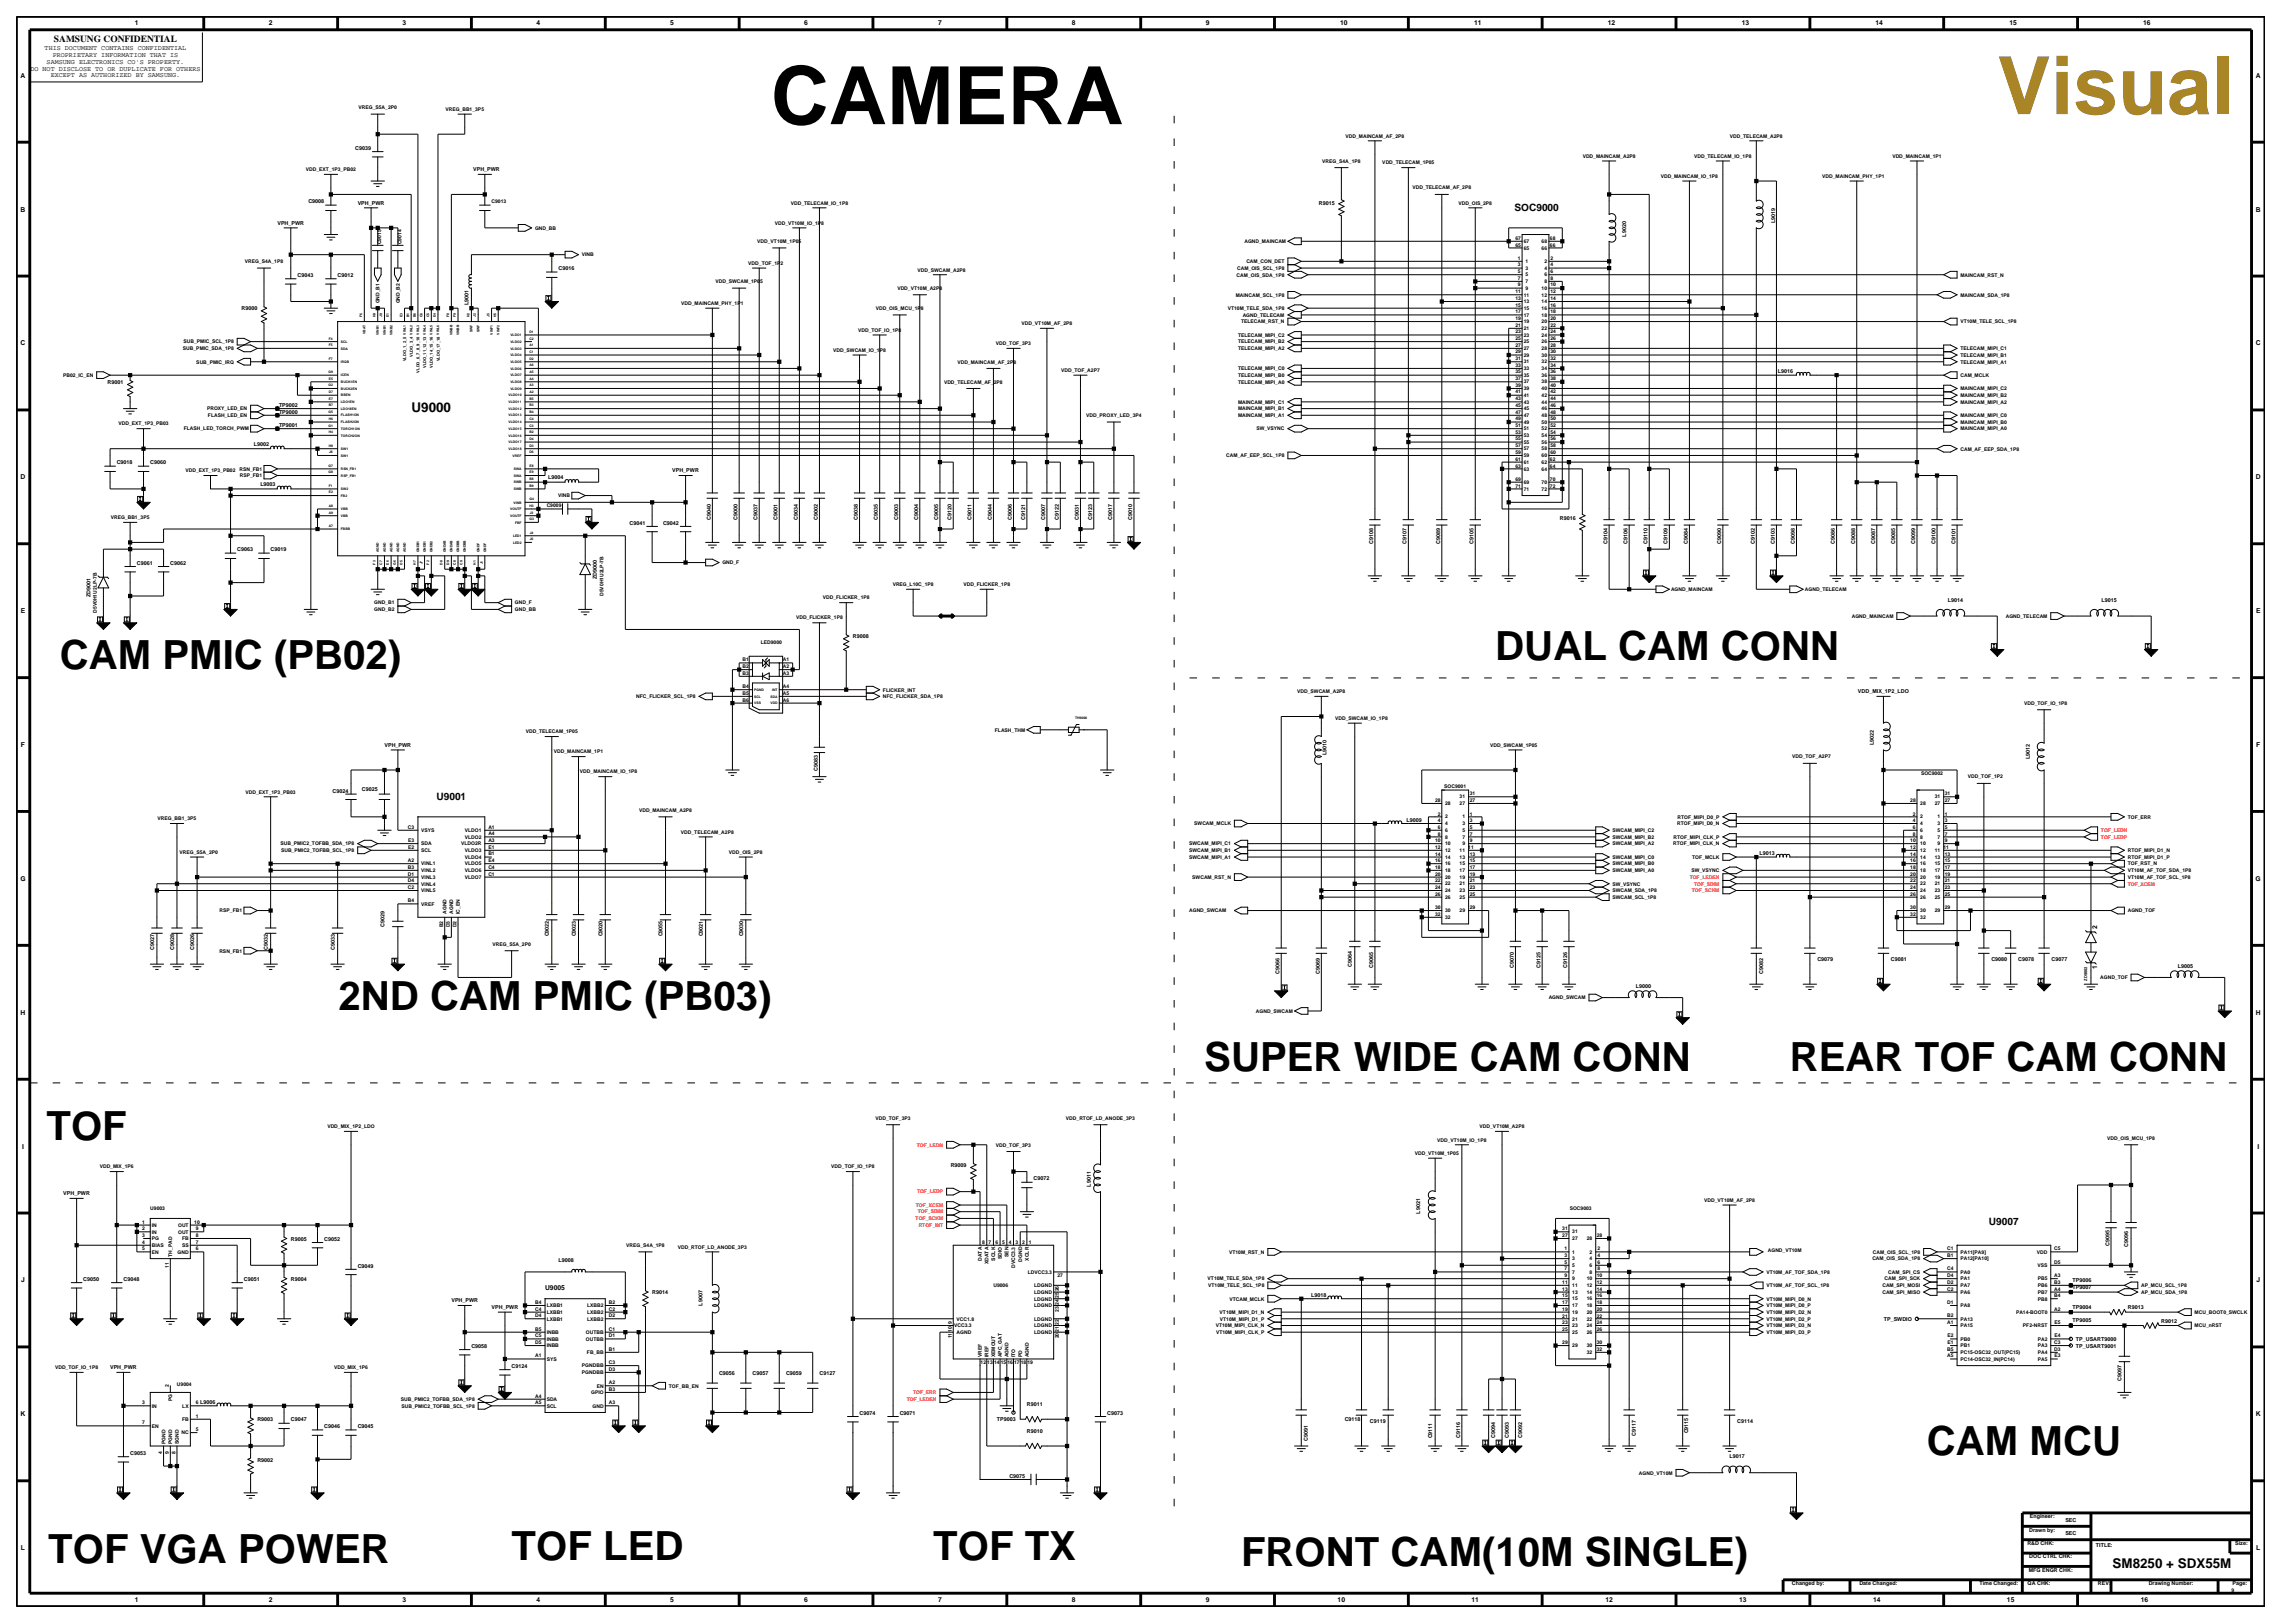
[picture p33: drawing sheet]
<svg xmlns="http://www.w3.org/2000/svg" width="420mm" height="297mm" viewBox="0 0 420 297" stroke-linecap="round" stroke-linejoin="round" font-family="sans-serif">
<defs><g id="words">
<text font-size="14.7" x="141.1" y="22.7">CAMERA</text>
<text font-size="14.7" fill="#a78423" x="365.5" y="20.9">Visual</text>
<g font-size="7.4">
<text x="10.9" y="122.4">CAM PMIC (PB02)</text>
<text x="273.6" y="120.7">DUAL CAM CONN</text>
<text x="61.9" y="184.9">2ND CAM PMIC (PB03)</text>
<text x="220.4" y="196">SUPER WIDE CAM CONN</text>
<text x="327.5" y="196">REAR TOF CAM CONN</text>
<text x="8.5" y="208.6">TOF</text>
<text x="352.6" y="266.3">CAM MCU</text>
<text x="8.8" y="286">TOF VGA POWER</text>
<text x="93.6" y="285.4">TOF LED</text>
<text x="170.8" y="285.4">TOF TX</text>
<text x="227.1" y="286.6">FRONT CAM(10M SINGLE)</text>
</g>
<g font-size="2.5">
<text x="75.3" y="75.3">U9000</text>
<text x="386.6" y="286.9">SM8250 + SDX55M</text>
</g>
<g font-size="1.9">
<text x="277.2" y="38.6">SOC9000</text>
<text x="79.9" y="146.5">U9001</text>
<text x="364" y="224.2">U9007</text>
</g>
<text font-size="1.7" x="9.9" y="7.7">SAMSUNG CONFIDENTIAL</text>
<g font-size="1.2">
<text x="24.7" y="4.7">1</text>
<text x="49.2" y="4.7">2</text>
<text x="73.7" y="4.7">3</text>
<text x="98.2" y="4.7">4</text>
<text x="122.7" y="4.7">5</text>
<text x="147.2" y="4.7">6</text>
<text x="171.7" y="4.7">7</text>
<text x="196.2" y="4.7">8</text>
<text x="220.7" y="4.7">9</text>
<text x="245.3" y="4.7">10</text>
<text x="269.8" y="4.7">11</text>
<text x="294.3" y="4.7">12</text>
<text x="318.7" y="4.7">13</text>
<text x="343.2" y="4.7">14</text>
<text x="367.7" y="4.7">15</text>
<text x="392.2" y="4.7">16</text>
<text x="8.2" y="9.2">THIS DOCUMENT CONTAINS CONFIDENTIAL</text>
<text x="8.5" y="11.7">SAMSUNG ELECTRONICS CO'S PROPERTY.</text>
<text x="9.6" y="10.5">PROPRIETARY INFORMATION THAT IS</text>
<text x="3.8" y="14.2">A</text>
<text x="5.6" y="12.9">DO NOT DISCLOSE TO OR DUPLICATE FOR OTHERS</text>
<text x="9.3" y="14.1">EXCEPT AS AUTHORIZED BY SAMSUNG.</text>
<text x="412.8" y="14.2">A</text>
<text x="3.8" y="38.7">B</text>
<text x="412.8" y="38.7">B</text>
<text x="3.8" y="63.2">C</text>
<text x="412.8" y="63.2">C</text>
<text x="3.8" y="87.7">D</text>
<text x="412.8" y="87.7">D</text>
<text x="3.8" y="112.2">E</text>
<text x="412.9" y="112.2">E</text>
<text x="3.8" y="136.7">F</text>
<text x="412.9" y="136.7">F</text>
<text x="3.7" y="161.2">G</text>
<text x="412.8" y="161.2">G</text>
<text x="383.8" y="170" transform="rotate(-90 383.8 170)">2</text>
<text x="383.8" y="177.4" transform="rotate(-90 383.8 177.4)">1</text>
<text x="3.8" y="185.7">H</text>
<text x="412.8" y="185.7">H</text>
<text x="4" y="210.2">I</text>
<text x="413.1" y="210.2">I</text>
<text x="3.9" y="234.7">J</text>
<text x="99.7" y="236.1">U9005</text>
<text x="412.9" y="234.7">J</text>
<text x="3.8" y="259.2">K</text>
<text x="412.8" y="259.2">K</text>
<text x="3.8" y="283.7">L</text>
<text x="412.9" y="283.7">L</text>
<text x="24.7" y="293.2">1</text>
<text x="49.2" y="293.2">2</text>
<text x="73.7" y="293.2">3</text>
<text x="98.2" y="293.2">4</text>
<text x="122.7" y="293.2">5</text>
<text x="147.2" y="293.2">6</text>
<text x="171.7" y="293.2">7</text>
<text x="196.2" y="293.2">8</text>
<text x="220.7" y="293.2">9</text>
<text x="244.8" y="293.2">10</text>
<text x="269.3" y="293.2">11</text>
<text x="293.8" y="293.2">12</text>
<text x="318.3" y="293.2">13</text>
<text x="342.8" y="293.2">14</text>
<text x="367.3" y="293.2">15</text>
<text x="391.8" y="293.2">16</text>
</g>
<g font-size="1">
<text x="65" y="27.4">C9039</text>
<text x="86.6" y="31.3">VPH_PWR</text>
<text x="50.8" y="41.1">VPH_PWR</text>
<text x="56.4" y="37.2">C9008</text>
<text x="65.5" y="37.5">VPH_PWR</text>
<text x="241.4" y="37.5">R9015</text>
<text x="324.8" y="40.8" transform="rotate(-90 324.8 40.8)">L9019</text>
<text x="297.6" y="43.3" transform="rotate(-90 297.6 43.3)">L9020</text>
<text x="54.4" y="50.7">C9043</text>
<text x="61.8" y="50.7">C9012</text>
<text x="102.2" y="49.4">C9016</text>
<text x="44.2" y="56.8">R9000</text>
<text x="85.8" y="55.8" transform="rotate(-90 85.8 55.8)">L9001</text>
<text x="19.7" y="70.3">R9001</text>
<text x="325.4" y="68.3">L9016</text>
<text x="51.1" y="74.5">TP9002</text>
<text x="51.1" y="75.7">TP9000</text>
<text x="46.4" y="81.6">L9002</text>
<text x="51.1" y="78.2">TP9001</text>
<text x="21.4" y="85">C9018</text>
<text x="27.5" y="85">C9060</text>
<text x="47.6" y="88.9">L9003</text>
<text x="100.3" y="87.7">L9004</text>
<text x="123" y="86.4">VPH_PWR</text>
<text x="115.2" y="96">C9041</text>
<text x="121.3" y="96">C9042</text>
<text x="130.1" y="95.1" transform="rotate(-90 130.1 95.1)">C9040</text>
<text x="135" y="95.1" transform="rotate(-90 135 95.1)">C9000</text>
<text x="138.6" y="95.1" transform="rotate(-90 138.6 95.1)">C9037</text>
<text x="142.3" y="95.1" transform="rotate(-90 142.3 95.1)">C9001</text>
<text x="146" y="95.1" transform="rotate(-90 146 95.1)">C9034</text>
<text x="149.6" y="95.1" transform="rotate(-90 149.6 95.1)">C9002</text>
<text x="157" y="95.1" transform="rotate(-90 157 95.1)">C9038</text>
<text x="160.7" y="95.1" transform="rotate(-90 160.7 95.1)">C9035</text>
<text x="164.4" y="95.1" transform="rotate(-90 164.4 95.1)">C9003</text>
<text x="168" y="95.1" transform="rotate(-90 168 95.1)">C9004</text>
<text x="171.7" y="95.1" transform="rotate(-90 171.7 95.1)">C9005</text>
<text x="174.1" y="95.1" transform="rotate(-90 174.1 95.1)">C9120</text>
<text x="177.8" y="95.1" transform="rotate(-90 177.8 95.1)">C9011</text>
<text x="181.5" y="95.1" transform="rotate(-90 181.5 95.1)">C9044</text>
<text x="185.2" y="95.1" transform="rotate(-90 185.2 95.1)">C9006</text>
<text x="187.6" y="95.1" transform="rotate(-90 187.6 95.1)">C9121</text>
<text x="191.3" y="95.1" transform="rotate(-90 191.3 95.1)">C9007</text>
<text x="193.7" y="95.1" transform="rotate(-90 193.7 95.1)">C9122</text>
<text x="197.4" y="95.1" transform="rotate(-90 197.4 95.1)">C9031</text>
<text x="199.9" y="95.1" transform="rotate(-90 199.9 95.1)">C9123</text>
<text x="203.5" y="95.1" transform="rotate(-90 203.5 95.1)">C9017</text>
<text x="207.2" y="95.1" transform="rotate(-90 207.2 95.1)">C9010</text>
<text x="285.5" y="95.1">R9016</text>
<text x="43.4" y="100.9">C9063</text>
<text x="49.5" y="100.9">C9019</text>
<text x="251.3" y="99.6" transform="rotate(-90 251.3 99.6)">C9108</text>
<text x="257.4" y="99.6" transform="rotate(-90 257.4 99.6)">C9107</text>
<text x="263.6" y="99.6" transform="rotate(-90 263.6 99.6)">C9089</text>
<text x="269.7" y="99.6" transform="rotate(-90 269.7 99.6)">C9105</text>
<text x="294.2" y="99.6" transform="rotate(-90 294.2 99.6)">C9104</text>
<text x="297.9" y="99.6" transform="rotate(-90 297.9 99.6)">C9106</text>
<text x="301.5" y="99.6" transform="rotate(-90 301.5 99.6)">C9110</text>
<text x="305.2" y="99.6" transform="rotate(-90 305.2 99.6)">C9109</text>
<text x="308.9" y="99.6" transform="rotate(-90 308.9 99.6)">C9084</text>
<text x="315" y="99.6" transform="rotate(-90 315 99.6)">C9090</text>
<text x="321.1" y="99.6" transform="rotate(-90 321.1 99.6)">C9102</text>
<text x="324.8" y="99.6" transform="rotate(-90 324.8 99.6)">C9103</text>
<text x="328.5" y="99.6" transform="rotate(-90 328.5 99.6)">C9098</text>
<text x="335.8" y="99.6" transform="rotate(-90 335.8 99.6)">C9086</text>
<text x="339.5" y="99.6" transform="rotate(-90 339.5 99.6)">C9088</text>
<text x="343.2" y="99.6" transform="rotate(-90 343.2 99.6)">C9087</text>
<text x="346.8" y="99.6" transform="rotate(-90 346.8 99.6)">C9085</text>
<text x="350.5" y="99.6" transform="rotate(-90 350.5 99.6)">C9099</text>
<text x="354.2" y="99.6" transform="rotate(-90 354.2 99.6)">C9100</text>
<text x="357.9" y="99.6" transform="rotate(-90 357.9 99.6)">C9101</text>
<text x="25" y="103.3">C9061</text>
<text x="31.2" y="103.3">C9062</text>
<text x="109.2" y="106" transform="rotate(-90 109.2 106)">ZD9000</text>
<text x="16.6" y="109.2" transform="rotate(-90 16.6 109.2)">ZD9001</text>
<text x="356.4" y="110.1">L9014</text>
<text x="384.6" y="110.1">L9015</text>
<text x="156.1" y="116.8">R9008</text>
<text x="340" y="126.9">VDD_MIX_1P2_LDO</text>
<text x="70.4" y="136.7">VPH_PWR</text>
<text x="342.9" y="136.3" transform="rotate(-90 342.9 136.3)">L9022</text>
<text x="149.6" y="141.1" transform="rotate(-90 149.6 141.1)">C9083</text>
<text x="242.8" y="138.1" transform="rotate(-90 242.8 138.1)">L9010</text>
<text x="371.5" y="138.9" transform="rotate(-90 371.5 138.9)">L9012</text>
<text x="60.9" y="145.2">C9024</text>
<text x="66.2" y="144.7">C9025</text>
<text x="257.4" y="150.4">L9009</text>
<text x="322" y="156.5">L9013</text>
<text x="28.2" y="173.8" transform="rotate(-90 28.2 173.8)">C9027</text>
<text x="31.9" y="173.8" transform="rotate(-90 31.9 173.8)">C9028</text>
<text x="35.5" y="173.8" transform="rotate(-90 35.5 173.8)">C9026</text>
<text x="49" y="173.8" transform="rotate(-90 49 173.8)">C9032</text>
<text x="61.3" y="173.8" transform="rotate(-90 61.3 173.8)">C9033</text>
<text x="70.4" y="169.6" transform="rotate(-90 70.4 169.6)">C9029</text>
<text x="100.5" y="171.4" transform="rotate(-90 100.5 171.4)">C9022</text>
<text x="105.4" y="171.4" transform="rotate(-90 105.4 171.4)">C9023</text>
<text x="110.3" y="171.4" transform="rotate(-90 110.3 171.4)">C9020</text>
<text x="121.3" y="171.4" transform="rotate(-90 121.3 171.4)">C9055</text>
<text x="128.6" y="171.4" transform="rotate(-90 128.6 171.4)">C9021</text>
<text x="136" y="171.4" transform="rotate(-90 136 171.4)">C9030</text>
<text x="234.2" y="178.3" transform="rotate(-90 234.2 178.3)">C9066</text>
<text x="241.5" y="178.3" transform="rotate(-90 241.5 178.3)">C9069</text>
<text x="247.4" y="176.9" transform="rotate(-90 247.4 176.9)">C9064</text>
<text x="251.3" y="177.2" transform="rotate(-90 251.3 177.2)">C9065</text>
<text x="277" y="177.2" transform="rotate(-90 277 177.2)">C9070</text>
<text x="281.9" y="177.2" transform="rotate(-90 281.9 177.2)">C9125</text>
<text x="286.8" y="177.2" transform="rotate(-90 286.8 177.2)">C9126</text>
<text x="322.7" y="178.3" transform="rotate(-90 322.7 178.3)">C9082</text>
<text x="332.6" y="175.8">C9079</text>
<text x="346.1" y="175.8">C9081</text>
<text x="364.4" y="175.8">C9080</text>
<text x="369.3" y="175.8">C9078</text>
<text x="375.5" y="175.8">C9077</text>
<text x="398.6" y="177.1">L9005</text>
<text x="299.4" y="180.7">L9000</text>
<text x="174" y="213.6">R9009</text>
<text x="11.6" y="218.7">VPH_PWR</text>
<text x="189.2" y="216">C9072</text>
<text x="199.6" y="217.1" transform="rotate(-90 199.6 217.1)">L9011</text>
<text x="53.2" y="227">R9005</text>
<text x="59.3" y="227">C9052</text>
<text x="259.9" y="222.1" transform="rotate(-90 259.9 222.1)">L9021</text>
<text x="386" y="228" transform="rotate(-90 386 228)">C9095</text>
<text x="65.5" y="231.9">C9049</text>
<text x="102.2" y="230.9">L9008</text>
<text x="389.5" y="228.2" transform="rotate(-90 389.5 228.2)">C9096</text>
<text x="15.2" y="234.4">C9050</text>
<text x="22.6" y="234.4">C9048</text>
<text x="44.6" y="234.4">C9051</text>
<text x="53.2" y="234.4">R9004</text>
<text x="82.6" y="238.3">VPH_PWR</text>
<text x="90" y="239.5">VPH_PWR</text>
<text x="119.3" y="236.8">R9014</text>
<text x="128.6" y="238.9" transform="rotate(-90 128.6 238.9)">L9007</text>
<text x="239.9" y="237.3">L9018</text>
<text x="379.3" y="239.5">TP9004</text>
<text x="379.3" y="234.6">TP9006</text>
<text x="379.3" y="235.9">TP9007</text>
<text x="389.4" y="239.6">R9013</text>
<text x="344.7" y="241.7">TP_SWDIO</text>
<text x="379.3" y="242">TP9005</text>
<text x="379.9" y="245.4">TP_USART9000</text>
<text x="395.5" y="242">R9012</text>
<text x="20.2" y="250.6">VPH_PWR</text>
<text x="86.3" y="246.6">C9058</text>
<text x="93.6" y="250.3">C9124</text>
<text x="131.6" y="251.5">C9056</text>
<text x="137.7" y="251.5">C9057</text>
<text x="143.8" y="251.5">C9059</text>
<text x="150" y="251.5">C9127</text>
<text x="379.9" y="246.6">TP_USART9001</text>
<text x="187.9" y="257.2">R9011</text>
<text x="388.3" y="252.7" transform="rotate(-90 388.3 252.7)">C9097</text>
<text x="47.1" y="260.1">R9003</text>
<text x="53.2" y="260.1">C9047</text>
<text x="59.3" y="261.3">C9046</text>
<text x="65.5" y="261.3">C9045</text>
<text x="157.3" y="258.9">C9074</text>
<text x="164.7" y="258.9">C9071</text>
<text x="182.4" y="260.1">TP9003</text>
<text x="187.9" y="262.1">R9010</text>
<text x="202.6" y="258.9">C9073</text>
<text x="239.4" y="263.7" transform="rotate(-90 239.4 263.7)">C9091</text>
<text x="246.1" y="260">C9118</text>
<text x="250.7" y="260.3">C9119</text>
<text x="262.1" y="263.2" transform="rotate(-90 262.1 263.2)">C9111</text>
<text x="267.2" y="263.1" transform="rotate(-90 267.2 263.1)">C9116</text>
<text x="273.6" y="263.1" transform="rotate(-90 273.6 263.1)">C9094</text>
<text x="276.1" y="263.1" transform="rotate(-90 276.1 263.1)">C9093</text>
<text x="278.6" y="263.1" transform="rotate(-90 278.6 263.1)">C9092</text>
<text x="299.4" y="262.7" transform="rotate(-90 299.4 262.7)">C9117</text>
<text x="309" y="262.3" transform="rotate(-90 309 262.3)">C9115</text>
<text x="317.9" y="260.3">C9114</text>
<text x="23.8" y="266.2">C9053</text>
<text x="47.1" y="267.4">R9002</text>
<text x="316.5" y="266.8">L9017</text>
<text x="184.7" y="270.4">C9075</text>
<text x="371.4" y="280.2">Drawn by:</text>
<text x="371.5" y="277.8">Engineer:</text>
<text x="378" y="278.4">SEC</text>
<text x="378" y="280.9">SEC</text>
<text x="371" y="282.7">R&amp;D CHK:</text>
<text x="371.3" y="287.6">MFG ENGR CHK:</text>
<text x="371.4" y="285.2">DOC CTRL CHK:</text>
<text x="383.6" y="283">TITLE:</text>
<text x="409.1" y="282.7">Size:</text>
<text x="327.9" y="290.1">Changed by:</text>
<text x="340.3" y="290.1">Date Changed:</text>
<text x="362.2" y="290.1">Time Changed:</text>
<text x="371.1" y="290.1">QA CHK:</text>
<text x="383.9" y="290.1">REV:</text>
<text x="393.2" y="290.1">Drawing Number:</text>
<text x="408.6" y="290.1">Page:</text>
</g>
<g font-size=".9">
<text x="65.6" y="20">VREG_S5A_2P0</text>
<text x="81.5" y="20.3">VREG_BB1_3P5</text>
<text x="242" y="29.8">VREG_S4A_1P8</text>
<text x="246.2" y="25.2">VDD_MAINCAM_AF_2P8</text>
<text x="289.6" y="28.9">VDD_MAINCAM_A2P8</text>
<text x="310" y="28.9">VDD_TELECAM_IO_1P8</text>
<text x="316.6" y="25.2">VDD_TELECAM_A2P8</text>
<text x="346.3" y="28.9">VDD_MAINCAM_1P1</text>
<text x="56" y="31.3">VDD_EXT_1P3_PB02</text>
<text x="253" y="30.1">VDD_TELECAM_1P05</text>
<text x="258.5" y="34.7">VDD_TELECAM_AF_2P8</text>
<text x="303.9" y="32.5">VDD_MAINCAM_IO_1P8</text>
<text x="333.5" y="32.5">VDD_MAINCAM_PHY_1P1</text>
<text x="90" y="37.2">C9013</text>
<text x="141.8" y="41.1">VDD_VT10M_IO_1P8</text>
<text x="144.7" y="37.4">VDD_TELECAM_IO_1P8</text>
<text x="266.9" y="37.4">VDD_OIS_2P8</text>
<text x="69.8" y="44.7" transform="rotate(-90 69.8 44.7)">C9015</text>
<text x="73.5" y="44.7" transform="rotate(-90 73.5 44.7)">C9014</text>
<text x="97.9" y="42">GND_BB</text>
<text x="106.5" y="46.9">VINB</text>
<text x="138.6" y="44.5">VDD_VT10M_1P05</text>
<text x="227.7" y="44.5">AGND_MAINCAM</text>
<text x="277.3" y="45.1">65</text>
<text x="277.3" y="43.9">67</text>
<text x="277.7" y="47.5">1</text>
<text x="278.9" y="45.7">65</text>
<text x="278.9" y="44.4">67</text>
<text x="282.1" y="45.7">66</text>
<text x="282.1" y="44.4">68</text>
<text x="283.7" y="45.1">66</text>
<text x="283.7" y="43.9">68</text>
<text x="283.8" y="47.5">2</text>
<text x="44.8" y="48.1">VREG_S4A_1P8</text>
<text x="130.9" y="51.8">VDD_SWCAM_1P05</text>
<text x="136.9" y="48.5">VDD_TOF_1P2</text>
<text x="164.2" y="53.1">VDD_VT10M_A2P8</text>
<text x="167.9" y="49.7">VDD_SWCAM_A2P8</text>
<text x="226.3" y="50.6">CAM_OIS_SDA_1P8</text>
<text x="226.4" y="49.4">CAM_OIS_SCL_1P8</text>
<text x="228.1" y="48.1">CAM_CON_DET</text>
<text x="277.3" y="53.6">11</text>
<text x="277.7" y="52.4">9</text>
<text x="277.7" y="51.2">7</text>
<text x="277.7" y="50">5</text>
<text x="277.7" y="48.7">3</text>
<text x="279.2" y="53">9</text>
<text x="279.2" y="51.8">7</text>
<text x="279.2" y="50.6">5</text>
<text x="279.2" y="49.4">3</text>
<text x="279.2" y="48.1">1</text>
<text x="282.1" y="53">10</text>
<text x="282.6" y="51.8">8</text>
<text x="282.6" y="50.6">6</text>
<text x="282.6" y="49.4">4</text>
<text x="282.6" y="48.1">2</text>
<text x="283.8" y="51.2">8</text>
<text x="283.8" y="50">6</text>
<text x="283.8" y="48.7">4</text>
<text x="283.8" y="52.4">10</text>
<text x="283.8" y="53.6">12</text>
<text x="358.8" y="50.6">MAINCAM_RST_N</text>
<text x="69.5" y="55.5" transform="rotate(-90 69.5 55.5)">GND_B1</text>
<text x="73.1" y="55.5" transform="rotate(-90 73.1 55.5)">GND_B2</text>
<text x="124.7" y="55.8">VDD_MAINCAM_PHY_1P1</text>
<text x="160.3" y="56.7">VDD_OIS_MCU_1P8</text>
<text x="187" y="59.5">VDD_VT10M_AF_2P8</text>
<text x="224.7" y="56.7">VT10M_TELE_SDA_1P8</text>
<text x="226.2" y="54.3">MAINCAM_SCL_1P8</text>
<text x="227.1" y="59.2">TELECAM_RST_N</text>
<text x="227.4" y="58">AGND_TELECAM</text>
<text x="277.3" y="59.8">21</text>
<text x="277.3" y="56.1">15</text>
<text x="277.3" y="57.3">17</text>
<text x="277.3" y="58.5">19</text>
<text x="277.3" y="54.9">13</text>
<text x="278.9" y="56.7">15</text>
<text x="278.9" y="57.9">17</text>
<text x="278.9" y="59.1">19</text>
<text x="278.9" y="54.3">11</text>
<text x="278.9" y="55.5">13</text>
<text x="282.1" y="56.7">16</text>
<text x="282.1" y="57.9">18</text>
<text x="282.1" y="59.1">20</text>
<text x="282.1" y="54.3">12</text>
<text x="282.1" y="55.5">14</text>
<text x="283.8" y="59.8">22</text>
<text x="283.8" y="54.9">14</text>
<text x="283.8" y="56.1">16</text>
<text x="283.8" y="57.3">18</text>
<text x="283.8" y="58.5">20</text>
<text x="358.8" y="54.3">MAINCAM_SDA_1P8</text>
<text x="358.8" y="59.2">VT10M_TELE_SCL_1P8</text>
<text x="33.5" y="64.1">SUB_PMIC_SDA_1P8</text>
<text x="33.6" y="62.8">SUB_PMIC_SCL_1P8</text>
<text x="152.5" y="64.4">VDD_SWCAM_IO_1P8</text>
<text x="157" y="60.7">VDD_TOF_IO_1P8</text>
<text x="182.3" y="63.2">VDD_TOF_3P3</text>
<text x="226.6" y="62.8">TELECAM_MIPI_B2</text>
<text x="226.6" y="64.1">TELECAM_MIPI_A2</text>
<text x="226.6" y="61.6">TELECAM_MIPI_C2</text>
<text x="277.3" y="64.7">29</text>
<text x="277.3" y="65.9">31</text>
<text x="277.3" y="61">23</text>
<text x="277.3" y="62.2">25</text>
<text x="277.3" y="63.4">27</text>
<text x="278.9" y="65.3">29</text>
<text x="278.9" y="60.4">21</text>
<text x="278.9" y="61.6">23</text>
<text x="278.9" y="62.8">25</text>
<text x="278.9" y="64">27</text>
<text x="282.1" y="65.3">30</text>
<text x="282.1" y="60.4">22</text>
<text x="282.1" y="61.6">24</text>
<text x="282.1" y="62.8">26</text>
<text x="282.1" y="64">28</text>
<text x="283.8" y="64.7">30</text>
<text x="283.8" y="65.9">32</text>
<text x="283.8" y="61">24</text>
<text x="283.8" y="62.2">26</text>
<text x="283.8" y="63.4">28</text>
<text x="358.8" y="65.3">TELECAM_MIPI_B1</text>
<text x="358.8" y="64.1">TELECAM_MIPI_C1</text>
<text x="11.6" y="69">PB02_IC_EN</text>
<text x="35.9" y="66.5">SUB_PMIC_IRQ</text>
<text x="172.8" y="70.2">VDD_TELECAM_AF_2P8</text>
<text x="175.2" y="66.5">VDD_MAINCAM_AF_2P8</text>
<text x="194.2" y="68">VDD_TOF_A2P7</text>
<text x="226.6" y="67.7">TELECAM_MIPI_C0</text>
<text x="226.6" y="69">TELECAM_MIPI_B0</text>
<text x="226.6" y="70.2">TELECAM_MIPI_A0</text>
<text x="277.3" y="69.6">37</text>
<text x="277.3" y="70.8">39</text>
<text x="277.3" y="67.1">33</text>
<text x="277.3" y="68.3">35</text>
<text x="278.9" y="70.2">37</text>
<text x="278.9" y="71.4">39</text>
<text x="278.9" y="66.5">31</text>
<text x="278.9" y="67.7">33</text>
<text x="278.9" y="69">35</text>
<text x="282.1" y="69">36</text>
<text x="282.1" y="70.2">38</text>
<text x="282.1" y="71.4">40</text>
<text x="282.1" y="66.5">32</text>
<text x="282.1" y="67.7">34</text>
<text x="283.8" y="68.3">36</text>
<text x="283.8" y="69.6">38</text>
<text x="283.8" y="70.8">40</text>
<text x="283.8" y="67.1">34</text>
<text x="358.8" y="71.4">MAINCAM_MIPI_C2</text>
<text x="358.8" y="66.5">TELECAM_MIPI_A1</text>
<text x="358.8" y="69">CAM_MCLK</text>
<text x="21.7" y="77.9">VDD_EXT_1P3_PB03</text>
<text x="37.9" y="75.1">PROXY_LED_EN</text>
<text x="38.1" y="76.3">FLASH_LED_EN</text>
<text x="198.8" y="76.3">VDD_PROXY_LED_3P4</text>
<text x="226.6" y="75.1">MAINCAM_MIPI_B1</text>
<text x="226.6" y="76.3">MAINCAM_MIPI_A1</text>
<text x="226.6" y="73.9">MAINCAM_MIPI_C1</text>
<text x="277.3" y="73.2">43</text>
<text x="277.3" y="74.5">45</text>
<text x="277.3" y="75.7">47</text>
<text x="277.3" y="76.9">49</text>
<text x="277.3" y="72">41</text>
<text x="278.9" y="75.1">45</text>
<text x="278.9" y="76.3">47</text>
<text x="278.9" y="77.5">49</text>
<text x="278.9" y="72.6">41</text>
<text x="278.9" y="73.9">43</text>
<text x="282.1" y="73.9">44</text>
<text x="282.1" y="75.1">46</text>
<text x="282.1" y="76.3">48</text>
<text x="282.1" y="77.5">50</text>
<text x="282.1" y="72.6">42</text>
<text x="283.8" y="76.9">50</text>
<text x="283.8" y="73.2">44</text>
<text x="283.8" y="74.5">46</text>
<text x="283.8" y="75.7">48</text>
<text x="283.8" y="72">42</text>
<text x="358.8" y="76.3">MAINCAM_MIPI_C0</text>
<text x="358.8" y="72.6">MAINCAM_MIPI_B2</text>
<text x="358.8" y="73.9">MAINCAM_MIPI_A2</text>
<text x="358.8" y="77.6">MAINCAM_MIPI_B0</text>
<text x="33.6" y="78.8">FLASH_LED_TORCH_PWM</text>
<text x="224.4" y="83.7">CAM_AF_EEP_SCL_1P8</text>
<text x="229.9" y="78.8">SW_VSYNC</text>
<text x="277.3" y="83">59</text>
<text x="277.3" y="78.1">51</text>
<text x="277.3" y="79.4">53</text>
<text x="277.3" y="80.6">55</text>
<text x="277.3" y="81.8">57</text>
<text x="278.9" y="83.6">59</text>
<text x="278.9" y="78.7">51</text>
<text x="278.9" y="80">53</text>
<text x="278.9" y="81.2">55</text>
<text x="278.9" y="82.4">57</text>
<text x="282.1" y="82.4">58</text>
<text x="282.1" y="83.6">60</text>
<text x="282.1" y="78.7">52</text>
<text x="282.1" y="80">54</text>
<text x="282.1" y="81.2">56</text>
<text x="283.8" y="83">60</text>
<text x="283.8" y="78.1">52</text>
<text x="283.8" y="79.4">54</text>
<text x="283.8" y="80.6">56</text>
<text x="283.8" y="81.8">58</text>
<text x="358.8" y="78.8">MAINCAM_MIPI_A0</text>
<text x="358.8" y="82.4">CAM_AF_EEP_SDA_1P8</text>
<text x="33.9" y="86.4">VDD_EXT_1P3_PB02</text>
<text x="43.8" y="86.1">RSN_FB1</text>
<text x="43.9" y="87.3">RSP_FB1</text>
<text x="277.3" y="88">69</text>
<text x="277.3" y="89.2">71</text>
<text x="277.3" y="84.3">61</text>
<text x="277.3" y="85.5">63</text>
<text x="278.9" y="88.5">69</text>
<text x="278.9" y="89.8">71</text>
<text x="278.9" y="84.9">61</text>
<text x="278.9" y="86.1">63</text>
<text x="282.1" y="89.8">72</text>
<text x="282.1" y="88.5">70</text>
<text x="282.1" y="84.9">62</text>
<text x="282.1" y="86.1">64</text>
<text x="283.7" y="88">70</text>
<text x="283.7" y="89.2">72</text>
<text x="283.7" y="84.3">62</text>
<text x="283.7" y="85.5">64</text>
<text x="20.3" y="95">VREG_BB1_3P5</text>
<text x="100" y="92.8">C9009</text>
<text x="102.1" y="91">VINB</text>
<text x="132.2" y="103.3">GND_F</text>
<text x="163.4" y="107.2">VREG_L10C_1P8</text>
<text x="176.3" y="107.2">VDD_FLICKER_1P8</text>
<text x="17.7" y="112.1" transform="rotate(-90 17.7 112.1)">D5V0H1U2LP-7B</text>
<text x="68.5" y="111.8">GND_B2</text>
<text x="68.5" y="110.6">GND_B1</text>
<text x="94.2" y="111.8">GND_BB</text>
<text x="94.2" y="110.6">GND_F</text>
<text x="110.5" y="109.1" transform="rotate(-90 110.5 109.1)">D5V0H1U2LP-7B</text>
<text x="145.7" y="113.4">VDD_FLICKER_1P8</text>
<text x="150.6" y="109.7">VDD_FLICKER_1P8</text>
<text x="305.8" y="108.2">AGND_MAINCAM</text>
<text x="330.3" y="108.2">AGND_TELECAM</text>
<text x="338.9" y="113.1">AGND_MAINCAM</text>
<text x="367.1" y="113.1">AGND_TELECAM</text>
<text x="139.2" y="117.9">LED9000</text>
<text x="135.9" y="125.9">B4</text>
<text x="135.9" y="121">B1</text>
<text x="135.9" y="122.2">B2</text>
<text x="135.9" y="123.5">B3</text>
<text x="143.3" y="122.2">A2</text>
<text x="143.3" y="123.5">A3</text>
<text x="143.3" y="125.9">A4</text>
<text x="143.3" y="121">A1</text>
<text x="116.4" y="127.8">NFC_FLICKER_SCL_1P8</text>
<text x="135.9" y="127.2">B5</text>
<text x="135.9" y="128.4">B6</text>
<text x="143.3" y="127.2">A5</text>
<text x="143.3" y="128.4">A6</text>
<text x="161.6" y="126.5">FLICKER_INT</text>
<text x="161.6" y="127.8">NFC_FLICKER_SDA_1P8</text>
<text x="237.4" y="126.8">VDD_SWCAM_A2P8</text>
<text x="244.4" y="131.7">VDD_SWCAM_IO_1P8</text>
<text x="370.4" y="129">VDD_TOF_IO_1P8</text>
<text x="96.2" y="134.2">VDD_TELECAM_1P05</text>
<text x="101.4" y="137.9">VDD_MAINCAM_1P1</text>
<text x="182.1" y="133.9">FLASH_THM</text>
<text x="272.7" y="136.6">VDD_SWCAM_1P05</text>
<text x="106.1" y="141.5">VDD_MAINCAM_IO_1P8</text>
<text x="328" y="138.8">VDD_TOF_A2P7</text>
<text x="351.6" y="141.8">SOC9002</text>
<text x="360.1" y="142.4">VDD_TOF_1P2</text>
<text x="44.9" y="145.2">VDD_EXT_1P3_PB03</text>
<text x="117" y="148.6">VDD_MAINCAM_A2P8</text>
<text x="262.6" y="146.8">28</text>
<text x="263.1" y="149.2">2</text>
<text x="264.3" y="144.2">SOC9001</text>
<text x="264.5" y="147.3">28</text>
<text x="264.5" y="149.8">2</text>
<text x="267.1" y="146.1">31</text>
<text x="267.1" y="147.3">27</text>
<text x="267.6" y="149.8">1</text>
<text x="269" y="145.6">31</text>
<text x="269" y="146.8">27</text>
<text x="269" y="149.2">1</text>
<text x="307" y="149.8">RTOF_MIPI_D0_P</text>
<text x="349.6" y="146.8">28</text>
<text x="350.1" y="149.2">2</text>
<text x="351.4" y="147.3">28</text>
<text x="351.4" y="149.8">2</text>
<text x="354.1" y="147.3">27</text>
<text x="354.1" y="146.1">31</text>
<text x="354.6" y="149.8">1</text>
<text x="355.9" y="146.8">27</text>
<text x="355.9" y="145.6">31</text>
<text x="355.9" y="149.2">1</text>
<text x="389.4" y="149.8">TOF_ERR</text>
<text x="28.8" y="150.1">VREG_BB1_3P5</text>
<text x="51.3" y="154.7">SUB_PMIC2_TOFBB_SDA_1P8</text>
<text x="51.4" y="155.9">SUB_PMIC2_TOFBB_SCL_1P8</text>
<text x="74.7" y="151.6">C3</text>
<text x="74.7" y="155.3">E2</text>
<text x="74.7" y="154.1">E3</text>
<text x="77.1" y="155.9">SCL</text>
<text x="77.1" y="154.7">SDA</text>
<text x="77.1" y="152.3">VSYS</text>
<text x="84.4" y="154.7">VLDO2R</text>
<text x="85.1" y="155.9">VLDO3</text>
<text x="85.1" y="152.3">VLDO1</text>
<text x="85.1" y="153.5">VLDO2</text>
<text x="89.4" y="151.6">A1</text>
<text x="89.4" y="154.1">A3</text>
<text x="89.4" y="152.9">A4</text>
<text x="89.4" y="155.3">E1</text>
<text x="124.6" y="152.6">VDD_TELECAM_A2P8</text>
<text x="217.6" y="154.7">SWCAM_MIPI_C1</text>
<text x="217.6" y="155.9">SWCAM_MIPI_B1</text>
<text x="218.6" y="151">SWCAM_MCLK</text>
<text x="262.6" y="154.1">10</text>
<text x="262.6" y="155.3">12</text>
<text x="263.1" y="152.9">8</text>
<text x="263.1" y="150.5">4</text>
<text x="263.1" y="151.7">6</text>
<text x="264.5" y="151">4</text>
<text x="264.5" y="152.2">6</text>
<text x="264.5" y="153.5">8</text>
<text x="264.5" y="154.7">10</text>
<text x="264.5" y="155.9">12</text>
<text x="267.1" y="155.9">11</text>
<text x="267.6" y="154.7">9</text>
<text x="267.6" y="152.2">5</text>
<text x="267.6" y="153.5">7</text>
<text x="267.6" y="151">3</text>
<text x="268.7" y="155.3">11</text>
<text x="269" y="154.1">9</text>
<text x="269" y="150.5">3</text>
<text x="269" y="151.7">5</text>
<text x="269" y="152.9">7</text>
<text x="295.1" y="153.5">SWCAM_MIPI_B2</text>
<text x="295.1" y="152.3">SWCAM_MIPI_C2</text>
<text x="295.1" y="154.7">SWCAM_MIPI_A2</text>
<text x="306.2" y="154.7">RTOF_MIPI_CLK_N</text>
<text x="306.3" y="153.5">RTOF_MIPI_CLK_P</text>
<text x="306.9" y="151">RTOF_MIPI_D0_N</text>
<text x="349.6" y="155.3">12</text>
<text x="349.6" y="154.1">10</text>
<text x="350.1" y="150.5">4</text>
<text x="350.1" y="151.7">6</text>
<text x="350.1" y="152.9">8</text>
<text x="351.4" y="151">4</text>
<text x="351.4" y="152.2">6</text>
<text x="351.4" y="153.5">8</text>
<text x="351.4" y="155.9">12</text>
<text x="351.4" y="154.7">10</text>
<text x="354.1" y="155.9">11</text>
<text x="354.6" y="152.2">5</text>
<text x="354.6" y="153.5">7</text>
<text x="354.6" y="154.7">9</text>
<text x="354.6" y="151">3</text>
<text x="355.7" y="155.3">11</text>
<text x="355.9" y="151.7">5</text>
<text x="355.9" y="152.9">7</text>
<text x="355.9" y="154.1">9</text>
<text x="355.9" y="150.5">3</text>
<text x="389.4" y="155.9">RTOF_MIPI_D1_N</text>
<text x="32.9" y="156.2">VREG_S5A_2P0</text>
<text x="74.7" y="161.4">D4</text>
<text x="74.7" y="160.2">D1</text>
<text x="74.7" y="157.8">A2</text>
<text x="74.7" y="159">B3</text>
<text x="77.1" y="160.8">VINL3</text>
<text x="77.1" y="158.4">VINL1</text>
<text x="77.1" y="159.6">VINL2</text>
<text x="85.1" y="158.4">VLDO5</text>
<text x="85.1" y="160.8">VLDO7</text>
<text x="85.1" y="159.6">VLDO6</text>
<text x="85.1" y="157.2">VLDO4</text>
<text x="89.4" y="160.2">C1</text>
<text x="89.4" y="159">C4</text>
<text x="89.4" y="156.5">B1</text>
<text x="89.4" y="157.8">E4</text>
<text x="133.4" y="156.2">VDD_OIS_2P8</text>
<text x="217.6" y="157.2">SWCAM_MIPI_A1</text>
<text x="218.2" y="160.8">SWCAM_RST_N</text>
<text x="262.6" y="161.5">22</text>
<text x="262.6" y="157.8">16</text>
<text x="262.6" y="159">18</text>
<text x="262.6" y="160.2">20</text>
<text x="262.6" y="156.6">14</text>
<text x="264.5" y="158.3">16</text>
<text x="264.5" y="159.6">18</text>
<text x="264.5" y="160.8">20</text>
<text x="264.5" y="157.1">14</text>
<text x="267.1" y="159.6">17</text>
<text x="267.1" y="160.8">19</text>
<text x="267.1" y="157.1">13</text>
<text x="267.1" y="158.3">15</text>
<text x="269" y="157.8">15</text>
<text x="269" y="159">17</text>
<text x="269" y="160.2">19</text>
<text x="269" y="161.5">21</text>
<text x="269" y="156.6">13</text>
<text x="295.1" y="157.2">SWCAM_MIPI_C0</text>
<text x="295.1" y="159.6">SWCAM_MIPI_A0</text>
<text x="295.1" y="158.4">SWCAM_MIPI_B0</text>
<text x="309.5" y="159.6">SW_VSYNC</text>
<text x="309.7" y="157.2">TOF_MCLK</text>
<text x="349.6" y="160.2">20</text>
<text x="349.6" y="161.5">22</text>
<text x="349.6" y="156.6">14</text>
<text x="349.6" y="157.8">16</text>
<text x="349.6" y="159">18</text>
<text x="351.4" y="160.8">20</text>
<text x="351.4" y="157.1">14</text>
<text x="351.4" y="158.3">16</text>
<text x="351.4" y="159.6">18</text>
<text x="354.1" y="157.1">13</text>
<text x="354.1" y="158.3">15</text>
<text x="354.1" y="159.6">17</text>
<text x="354.1" y="160.8">19</text>
<text x="355.9" y="161.5">21</text>
<text x="355.9" y="156.6">13</text>
<text x="355.9" y="157.8">15</text>
<text x="355.9" y="159">17</text>
<text x="355.9" y="160.2">19</text>
<text x="389.4" y="157.2">RTOF_MIPI_D1_P</text>
<text x="389.4" y="158.4">TOF_RST_N</text>
<text x="389.4" y="159.6">VT10M_AF_TOF_SDA_1P8</text>
<text x="389.4" y="160.8">VT10M_AF_TOF_SCL_1P8</text>
<text x="40.2" y="166.9">RSP_FB1</text>
<text x="74.7" y="165.1">B4</text>
<text x="74.7" y="162.7">C2</text>
<text x="77.1" y="162">VINL4</text>
<text x="77.1" y="165.7">VREF</text>
<text x="77.1" y="163.3">VINL5</text>
<text x="81.7" y="167.2" transform="rotate(-90 81.7 167.2)">AGND</text>
<text x="82.9" y="167.2" transform="rotate(-90 82.9 167.2)">AGND</text>
<text x="84.1" y="167.2" transform="rotate(-90 84.1 167.2)">IC_EN</text>
<text x="217.6" y="166.9">AGND_SWCAM</text>
<text x="262.6" y="166.4">30</text>
<text x="262.6" y="167.6">32</text>
<text x="262.6" y="162.7">24</text>
<text x="262.6" y="163.9">26</text>
<text x="264.5" y="166.9">30</text>
<text x="264.5" y="163.2">24</text>
<text x="264.5" y="164.5">26</text>
<text x="264.5" y="162">22</text>
<text x="267.1" y="163.2">23</text>
<text x="267.1" y="164.5">25</text>
<text x="267.1" y="166.9">29</text>
<text x="267.1" y="162">21</text>
<text x="269" y="162.7">23</text>
<text x="269" y="163.9">25</text>
<text x="269" y="166.4">29</text>
<text x="295.1" y="162">SW_VSYNC</text>
<text x="295.1" y="163.3">SWCAM_SDA_1P8</text>
<text x="295.1" y="164.5">SWCAM_SCL_1P8</text>
<text x="349.6" y="166.4">30</text>
<text x="349.6" y="167.6">32</text>
<text x="349.6" y="162.7">24</text>
<text x="349.6" y="163.9">26</text>
<text x="351.4" y="166.9">30</text>
<text x="351.4" y="162">22</text>
<text x="351.4" y="163.2">24</text>
<text x="351.4" y="164.5">26</text>
<text x="354.1" y="166.9">29</text>
<text x="354.1" y="162">21</text>
<text x="354.1" y="163.2">23</text>
<text x="354.1" y="164.5">25</text>
<text x="355.9" y="166.4">29</text>
<text x="355.9" y="162.7">23</text>
<text x="355.9" y="163.9">25</text>
<text x="389.4" y="166.9">AGND_TOF</text>
<text x="81.1" y="169.7" transform="rotate(-90 81.1 169.7)">B2</text>
<text x="82.3" y="169.7" transform="rotate(-90 82.3 169.7)">D3</text>
<text x="83.5" y="169.7" transform="rotate(-90 83.5 169.7)">D2</text>
<text x="90.1" y="173.1">VREG_S5A_2P0</text>
<text x="264.5" y="168.2">32</text>
<text x="351.4" y="168.2">32</text>
<text x="40.1" y="174.3">RSN_FB1</text>
<text x="384.4" y="179.2">AGND_TOF</text>
<text x="229.8" y="185.3">AGND_SWCAM</text>
<text x="283.4" y="182.9">AGND_SWCAM</text>
<text x="59.9" y="206.4">VDD_MIX_1P2_LDO</text>
<text x="160.2" y="204.9">VDD_TOF_3P3</text>
<text x="182.3" y="209.8">VDD_TOF_3P3</text>
<text x="195.1" y="204.9">VDD_RTOF_LD_ANODE_3P3</text>
<text x="263" y="208.9">VDD_VT10M_IO_1P8</text>
<text x="270.8" y="206.4">VDD_VT10M_A2P8</text>
<text x="385.6" y="208.6">VDD_OIS_MCU_1P8</text>
<text x="18.3" y="213.8">VDD_MIX_1P6</text>
<text x="152.1" y="213.8">VDD_TOF_IO_1P8</text>
<text x="258.9" y="211.3">VDD_VT10M_1P05</text>
<text x="27.5" y="221.5">U9003</text>
<text x="287.3" y="221.5">SOC9003</text>
<text x="311.9" y="219.9">VDD_VT10M_AF_2P8</text>
<text x="26" y="225.1">2</text>
<text x="26" y="226.4">3</text>
<text x="26" y="227.6">4</text>
<text x="26" y="223.9">1</text>
<text x="27.8" y="225.7">IN</text>
<text x="27.8" y="227">PG</text>
<text x="27.8" y="224.5">IN</text>
<text x="32.6" y="225.7">OUT</text>
<text x="32.6" y="224.5">OUT</text>
<text x="33.3" y="227">FB</text>
<text x="35.6" y="223.9">10</text>
<text x="35.8" y="225.1">9</text>
<text x="35.8" y="227.6">7</text>
<text x="35.8" y="226.4">8</text>
<text x="179.7" y="227.6">8</text>
<text x="180.9" y="227.6">7</text>
<text x="182.2" y="227.6">6</text>
<text x="183.4" y="227.6">5</text>
<text x="184.6" y="227.6">4</text>
<text x="185.8" y="227.6">3</text>
<text x="187.1" y="227.6">2</text>
<text x="188.3" y="227.6">1</text>
<text x="285.9" y="225.2">31</text>
<text x="285.9" y="226.4">27</text>
<text x="287.7" y="225.7">31</text>
<text x="287.7" y="226.9">27</text>
<text x="290.4" y="226.9">28</text>
<text x="292.2" y="226.4">28</text>
<text x="26" y="228.8">5</text>
<text x="27.8" y="228.2">BIAS</text>
<text x="27.8" y="229.4">EN</text>
<text x="30.9" y="232" transform="rotate(-90 30.9 232)">11</text>
<text x="31.5" y="230" transform="rotate(-90 31.5 230)">TH_PAD</text>
<text x="32.5" y="229.4">GND</text>
<text x="33.3" y="228.2">SS</text>
<text x="35.8" y="228.8">6</text>
<text x="114.6" y="228.2">VREG_S4A_1P8</text>
<text x="124" y="228.5">VDD_RTOF_LD_ANODE_3P3</text>
<text x="179.7" y="230.7" transform="rotate(-90 179.7 230.7)">DATA</text>
<text x="180.9" y="231.3" transform="rotate(-90 180.9 231.3)">XDATA</text>
<text x="182.1" y="230.7" transform="rotate(-90 182.1 230.7)">SCLK</text>
<text x="183.4" y="230.4" transform="rotate(-90 183.4 230.4)">SDIO</text>
<text x="184.6" y="230" transform="rotate(-90 184.6 230)">SEN</text>
<text x="185.8" y="232" transform="rotate(-90 185.8 232)">DVCC3.3</text>
<text x="187" y="230.9" transform="rotate(-90 187 230.9)">DGND</text>
<text x="188.1" y="233.1">LDVCC3.3</text>
<text x="188.3" y="230.7" transform="rotate(-90 188.3 230.7)">XCLR</text>
<text x="193.5" y="233.7">27</text>
<text x="224.9" y="229.4">VT10M_RST_N</text>
<text x="286.3" y="232.4">7</text>
<text x="286.3" y="233.7">9</text>
<text x="286.3" y="230">3</text>
<text x="286.3" y="231.2">5</text>
<text x="286.3" y="228.8">1</text>
<text x="287.7" y="233.1">7</text>
<text x="287.7" y="230.6">3</text>
<text x="287.7" y="231.8">5</text>
<text x="287.7" y="229.4">1</text>
<text x="290.9" y="231.8">6</text>
<text x="290.9" y="233.1">8</text>
<text x="290.9" y="230.6">4</text>
<text x="290.9" y="229.4">2</text>
<text x="292.2" y="233.7">10</text>
<text x="292.3" y="231.2">6</text>
<text x="292.3" y="232.4">8</text>
<text x="292.3" y="230">4</text>
<text x="292.3" y="228.8">2</text>
<text x="323.3" y="233.1">VT10M_AF_TOF_SDA_1P8</text>
<text x="323.5" y="229.1">AGND_VT10M</text>
<text x="342.7" y="230.6">CAM_OIS_SDA_1P8</text>
<text x="342.8" y="229.4">CAM_OIS_SCL_1P8</text>
<text x="345.6" y="233.1">CAM_SPI_CS</text>
<text x="356.4" y="233.7">D4</text>
<text x="356.4" y="228.8">C1</text>
<text x="356.4" y="232.5">C4</text>
<text x="356.4" y="230">B1</text>
<text x="358.8" y="229.4">PA11[PA9]</text>
<text x="358.8" y="233.1">PA0</text>
<text x="358.8" y="230.6">PA12[PA10]</text>
<text x="372.8" y="229.4">VDD</text>
<text x="372.9" y="231.9">VSS</text>
<text x="376" y="231.2">D5</text>
<text x="376" y="228.8">C5</text>
<text x="376" y="233.7">A3</text>
<text x="97.9" y="239.8">C4</text>
<text x="97.9" y="238.6">B4</text>
<text x="100" y="239.2">LXBB1</text>
<text x="107.5" y="239.2">LXBB2</text>
<text x="111.4" y="239.8">C2</text>
<text x="111.4" y="238.6">B2</text>
<text x="181.8" y="235.5">U9006</text>
<text x="189.3" y="236.8">LDGND</text>
<text x="189.3" y="235.5">LDGND</text>
<text x="189.3" y="239.2">LDGND</text>
<text x="189.3" y="238">LDGND</text>
<text x="193.8" y="240" transform="rotate(-90 193.8 240)">23</text>
<text x="193.8" y="238.8" transform="rotate(-90 193.8 238.8)">24</text>
<text x="193.8" y="237.5" transform="rotate(-90 193.8 237.5)">25</text>
<text x="193.8" y="236.3" transform="rotate(-90 193.8 236.3)">26</text>
<text x="221" y="234.3">VT10M_TELE_SDA_1P8</text>
<text x="221.1" y="235.5">VT10M_TELE_SCL_1P8</text>
<text x="225" y="238">VTCAM_MCLK</text>
<text x="285.9" y="236.2">13</text>
<text x="285.9" y="237.4">15</text>
<text x="285.9" y="238.6">17</text>
<text x="285.9" y="239.9">19</text>
<text x="285.9" y="234.9">11</text>
<text x="287.7" y="234.3">9</text>
<text x="287.7" y="236.7">13</text>
<text x="287.7" y="237.9">15</text>
<text x="287.7" y="239.2">17</text>
<text x="287.7" y="235.5">11</text>
<text x="290.4" y="236.7">14</text>
<text x="290.4" y="237.9">16</text>
<text x="290.4" y="239.2">18</text>
<text x="290.4" y="234.3">10</text>
<text x="290.4" y="235.5">12</text>
<text x="292.2" y="236.2">14</text>
<text x="292.2" y="237.4">16</text>
<text x="292.2" y="238.6">18</text>
<text x="292.2" y="239.9">20</text>
<text x="292.2" y="234.9">12</text>
<text x="323.3" y="238">VT10M_MIPI_D0_N</text>
<text x="323.3" y="239.2">VT10M_MIPI_D0_P</text>
<text x="323.3" y="235.5">VT10M_AF_TOF_SCL_1P8</text>
<text x="344.5" y="235.5">CAM_SPI_MOSI</text>
<text x="344.5" y="236.8">CAM_SPI_MISO</text>
<text x="344.9" y="234.3">CAM_SPI_SCK</text>
<text x="356.4" y="238.6">D1</text>
<text x="356.4" y="234.9">D2</text>
<text x="356.4" y="236.1">C2</text>
<text x="358.8" y="239.2">PA8</text>
<text x="358.8" y="235.5">PA7</text>
<text x="358.8" y="234.3">PA1</text>
<text x="358.8" y="236.8">PA6</text>
<text x="372.9" y="235.5">PB6</text>
<text x="372.9" y="238">PB8</text>
<text x="372.9" y="234.3">PB5</text>
<text x="372.9" y="236.8">PB7</text>
<text x="376" y="234.9">B3</text>
<text x="376" y="237.4">B4</text>
<text x="376" y="239.8">A2</text>
<text x="376" y="236.1">A4</text>
<text x="391.8" y="236.8">AP_MCU_SDA_1P8</text>
<text x="391.8" y="235.5">AP_MCU_SCL_1P8</text>
<text x="97.9" y="241">D4</text>
<text x="97.9" y="245.9">D5</text>
<text x="97.9" y="243.5">B5</text>
<text x="97.9" y="244.7">C5</text>
<text x="100" y="241.6">LXBB1</text>
<text x="100" y="244.1">INBB</text>
<text x="100" y="240.4">LXBB1</text>
<text x="100" y="245.3">INBB</text>
<text x="107.2" y="244.1">OUTBB</text>
<text x="107.2" y="245.3">OUTBB</text>
<text x="107.5" y="240.4">LXBB2</text>
<text x="107.5" y="241.6">LXBB2</text>
<text x="111.4" y="243.5">C1</text>
<text x="111.4" y="244.7">D1</text>
<text x="111.4" y="241">D2</text>
<text x="174.2" y="244.9" transform="rotate(-90 174.2 244.9)">11</text>
<text x="174.2" y="243.7" transform="rotate(-90 174.2 243.7)">10</text>
<text x="174.2" y="242.2" transform="rotate(-90 174.2 242.2)">9</text>
<text x="174.6" y="242.9">VCC3.3</text>
<text x="175.1" y="241.6">VCC1.8</text>
<text x="175.1" y="244.1">AGND</text>
<text x="189.3" y="244.1">LDGND</text>
<text x="189.3" y="242.9">LDGND</text>
<text x="189.3" y="241.6">LDGND</text>
<text x="193.8" y="244.9" transform="rotate(-90 193.8 244.9)">20</text>
<text x="193.8" y="243.7" transform="rotate(-90 193.8 243.7)">21</text>
<text x="193.8" y="242.4" transform="rotate(-90 193.8 242.4)">22</text>
<text x="222.5" y="242.9">VT10M_MIPI_CLK_N</text>
<text x="222.5" y="244.1">VT10M_MIPI_CLK_P</text>
<text x="223.2" y="240.4">VT10M_MIPI_D1_N</text>
<text x="223.2" y="241.6">VT10M_MIPI_D1_P</text>
<text x="285.9" y="246">29</text>
<text x="285.9" y="241.1">21</text>
<text x="285.9" y="242.3">23</text>
<text x="285.9" y="243.5">25</text>
<text x="287.7" y="241.6">21</text>
<text x="287.7" y="242.9">23</text>
<text x="287.7" y="244.1">25</text>
<text x="287.7" y="240.4">19</text>
<text x="290.4" y="240.4">20</text>
<text x="290.4" y="241.6">22</text>
<text x="290.4" y="242.9">24</text>
<text x="290.4" y="244.1">26</text>
<text x="292.2" y="246">30</text>
<text x="292.2" y="241.1">22</text>
<text x="292.2" y="242.3">24</text>
<text x="292.2" y="243.5">26</text>
<text x="323.3" y="242.9">VT10M_MIPI_D3_N</text>
<text x="323.3" y="244.1">VT10M_MIPI_D3_P</text>
<text x="323.3" y="240.4">VT10M_MIPI_D2_N</text>
<text x="323.3" y="241.6">VT10M_MIPI_D2_P</text>
<text x="356.4" y="242.3">A1</text>
<text x="356.4" y="241">B2</text>
<text x="356.4" y="245.9">E1</text>
<text x="356.4" y="244.7">E2</text>
<text x="358.8" y="245.3">PB0</text>
<text x="358.8" y="241.6">PA13</text>
<text x="358.8" y="242.9">PA15</text>
<text x="368.9" y="240.4">PA14-BOOT0</text>
<text x="370.2" y="242.9">PF2-NRST</text>
<text x="372.9" y="245.3">PA2</text>
<text x="376" y="245.9">C3</text>
<text x="376" y="244.7">E4</text>
<text x="376" y="242.3">E5</text>
<text x="401.6" y="242.9">MCU_nRST</text>
<text x="401.6" y="240.4">MCU_BOOT0_SWCLK</text>
<text x="10.1" y="250.5">VDD_TOF_IO_1P8</text>
<text x="61.1" y="250.5">VDD_MIX_1P6</text>
<text x="97.9" y="248.4">A1</text>
<text x="100" y="246.6">INBB</text>
<text x="100" y="249">SYS</text>
<text x="106.5" y="251.5">PGNDBB</text>
<text x="106.5" y="250.2">PGNDBB</text>
<text x="107.4" y="247.8">FB_BB</text>
<text x="111.4" y="250.8">D3</text>
<text x="111.4" y="249.6">C3</text>
<text x="111.4" y="247.2">B1</text>
<text x="179.5" y="249.6">12</text>
<text x="179.7" y="248.4" transform="rotate(-90 179.7 248.4)">VREF</text>
<text x="180.7" y="249.6">13</text>
<text x="180.9" y="248.4" transform="rotate(-90 180.9 248.4)">IREF</text>
<text x="181.9" y="249.6">14</text>
<text x="182.1" y="248.4" transform="rotate(-90 182.1 248.4)">XEMOUT</text>
<text x="183.1" y="249.6">15</text>
<text x="183.4" y="248.4" transform="rotate(-90 183.4 248.4)">APC_GAT</text>
<text x="184.4" y="249.6">16</text>
<text x="184.6" y="248.4" transform="rotate(-90 184.6 248.4)">AGND</text>
<text x="185.6" y="249.6">17</text>
<text x="185.8" y="248.4" transform="rotate(-90 185.8 248.4)">ITO</text>
<text x="186.8" y="249.6">18</text>
<text x="187" y="248.4" transform="rotate(-90 187 248.4)">PD</text>
<text x="188" y="249.6">19</text>
<text x="188.3" y="248.4" transform="rotate(-90 188.3 248.4)">AGND</text>
<text x="287.7" y="246.5">29</text>
<text x="290.4" y="246.5">30</text>
<text x="290.4" y="247.8">32</text>
<text x="292.2" y="247.2">32</text>
<text x="356.4" y="247.2">B5</text>
<text x="356.4" y="248.4">A5</text>
<text x="358.8" y="246.6">PB1</text>
<text x="358.8" y="247.8">PC15-OSC32_OUT(PC15)</text>
<text x="358.8" y="249">PC14-OSC32_IN(PC14)</text>
<text x="372.9" y="249">PA5</text>
<text x="372.9" y="247.8">PA4</text>
<text x="372.9" y="246.6">PA3</text>
<text x="376" y="247.2">D3</text>
<text x="376" y="248.4">E3</text>
<text x="26" y="257">3</text>
<text x="27.8" y="257.6">IN</text>
<text x="30.9" y="253.8" transform="rotate(-90 30.9 253.8)">2</text>
<text x="31.5" y="256.4" transform="rotate(-90 31.5 256.4)">PG</text>
<text x="32.4" y="253.6">U9004</text>
<text x="33.4" y="257.6">LX</text>
<text x="35.8" y="257">6 L9006</text>
<text x="73.4" y="256.4">SUB_PMIC2_TOFBB_SDA_1P8</text>
<text x="73.5" y="257.6">SUB_PMIC2_TOFBB_SCL_1P8</text>
<text x="97.9" y="255.7">A4</text>
<text x="97.9" y="257">A5</text>
<text x="100" y="256.4">SDA</text>
<text x="100" y="257.6">SCL</text>
<text x="108.2" y="255.1">GPIO</text>
<text x="108.4" y="257.6">GND</text>
<text x="109.2" y="253.9">EN</text>
<text x="111.4" y="253.3">A2</text>
<text x="111.4" y="257">A3</text>
<text x="111.4" y="254.5">B3</text>
<text x="122.4" y="253.9">TOF_BB_EN</text>
<text x="26" y="260.6">7</text>
<text x="27.8" y="261.2">EN</text>
<text x="33.2" y="262.5">NC</text>
<text x="33.3" y="260">FB</text>
<text x="35.8" y="261.9">5</text>
<text x="35.8" y="259.4">1</text>
<text x="29.7" y="266.1" transform="rotate(-90 29.7 266.1)">4</text>
<text x="30.3" y="264.3" transform="rotate(-90 30.3 264.3)">PGND</text>
<text x="30.9" y="266.1" transform="rotate(-90 30.9 266.1)">9</text>
<text x="31.5" y="264.3" transform="rotate(-90 31.5 264.3)">PGND</text>
<text x="32.1" y="266.1" transform="rotate(-90 32.1 266.1)">8</text>
<text x="32.7" y="264.3" transform="rotate(-90 32.7 264.3)">SGND</text>
<text x="299.9" y="269.8">AGND_VT10M</text>
<text x="408.4" y="291.2">9</text>
</g>
<g font-size=".9" fill="#f00">
<text x="384.5" y="153.5">TOF_LEDP</text>
<text x="384.5" y="152.3">TOF_LEDN</text>
<text x="309.2" y="160.8">TOF_LEDEN</text>
<text x="309.6" y="163.3">TOF_SCKM</text>
<text x="310" y="162">TOF_SDIM</text>
<text x="389.4" y="162">TOF_XCEM</text>
<text x="167.8" y="209.8">TOF_LEDN</text>
<text x="167.6" y="220.8">TOF_XCEM</text>
<text x="167.8" y="218.4">TOF_LEDP</text>
<text x="167.6" y="223.3">TOF_SCKM</text>
<text x="168" y="222.1">TOF_SDIM</text>
<text x="168.1" y="224.5">RTOF_INT</text>
<text x="165.9" y="256.4">TOF_LEDEN</text>
<text x="167.1" y="255.1">TOF_ERR</text>
</g>
<g font-size=".7">
<text x="75.6" y="65.3" transform="rotate(-90 75.6 65.3)">VLDO_3_4</text>
<text x="74.3" y="66.1" transform="rotate(-90 74.3 66.1)">VLDO_1_2_5</text>
<text x="76.8" y="68.2" transform="rotate(-90 76.8 68.2)">VLDO_6_7_8_9_10</text>
<text x="78" y="67.4" transform="rotate(-90 78 67.4)">VLDO_11_12_13</text>
<text x="79.2" y="67.4" transform="rotate(-90 79.2 67.4)">VLDO_14_15_16</text>
<text x="80.5" y="66.1" transform="rotate(-90 80.5 66.1)">VLDO_17_18</text>
<text x="382" y="179.5" transform="rotate(-90 382 179.5)">ZD9002</text>
</g>
<g font-size=".6">
<text x="66.3" y="58" transform="rotate(-90 66.3 58)">F6</text>
<text x="68.7" y="58" transform="rotate(-90 68.7 58)">H9</text>
<text x="70" y="58" transform="rotate(-90 70 58)">J9</text>
<text x="71.2" y="58" transform="rotate(-90 71.2 58)">E1</text>
<text x="73.6" y="58" transform="rotate(-90 73.6 58)">E3</text>
<text x="74.9" y="58" transform="rotate(-90 74.9 58)">B1</text>
<text x="76.1" y="58" transform="rotate(-90 76.1 58)">B6</text>
<text x="77.3" y="58" transform="rotate(-90 77.3 58)">C6</text>
<text x="78.5" y="58" transform="rotate(-90 78.5 58)">C5</text>
<text x="79.8" y="58" transform="rotate(-90 79.8 58)">E4</text>
<text x="82.2" y="58" transform="rotate(-90 82.2 58)">F8</text>
<text x="83.4" y="58" transform="rotate(-90 83.4 58)">F9</text>
<text x="85.9" y="58" transform="rotate(-90 85.9 58)">H2</text>
<text x="87.1" y="58" transform="rotate(-90 87.1 58)">J2</text>
<text x="89.6" y="58" transform="rotate(-90 89.6 58)">J5</text>
<text x="90.8" y="58" transform="rotate(-90 90.8 58)">H5</text>
<text x="60.2" y="63.4">F5</text>
<text x="60.2" y="65.8">F7</text>
<text x="60.2" y="62.1">F4</text>
<text x="62.4" y="64">SDA</text>
<text x="62.4" y="62.7">SCL</text>
<text x="66.9" y="61.1" transform="rotate(-90 66.9 61.1)">VBAT</text>
<text x="69.3" y="61.3" transform="rotate(-90 69.3 61.3)">VINB1</text>
<text x="70.6" y="61.3" transform="rotate(-90 70.6 61.3)">VINB1</text>
<text x="71.8" y="61.3" transform="rotate(-90 71.8 61.3)">VINB2</text>
<text x="74.3" y="61.2" transform="rotate(-90 74.3 61.2)">VINL1</text>
<text x="75.5" y="61.2" transform="rotate(-90 75.5 61.2)">VINL2</text>
<text x="76.7" y="61.2" transform="rotate(-90 76.7 61.2)">VINL3</text>
<text x="77.9" y="61.2" transform="rotate(-90 77.9 61.2)">VINL4</text>
<text x="79.2" y="61.2" transform="rotate(-90 79.2 61.2)">VINL5</text>
<text x="80.4" y="61.2" transform="rotate(-90 80.4 61.2)">VINL6</text>
<text x="82.8" y="61.4" transform="rotate(-90 82.8 61.4)">VINBB</text>
<text x="84" y="61.4" transform="rotate(-90 84 61.4)">VINBB</text>
<text x="86.5" y="60.8" transform="rotate(-90 86.5 60.8)">SWF</text>
<text x="87.7" y="60.8" transform="rotate(-90 87.7 60.8)">SWF</text>
<text x="90.2" y="61.2" transform="rotate(-90 90.2 61.2)">VINF1</text>
<text x="91.4" y="61.2" transform="rotate(-90 91.4 61.2)">VINF2</text>
<text x="93.4" y="61.5">VLDO1</text>
<text x="93.4" y="65.2">VLDO4</text>
<text x="93.4" y="62.7">VLDO2</text>
<text x="93.4" y="64">VLDO3</text>
<text x="96.9" y="60.9">D1</text>
<text x="96.9" y="65.8">D2</text>
<text x="96.9" y="64.6">C1</text>
<text x="96.9" y="62.1">C2</text>
<text x="96.9" y="63.4">A1</text>
<text x="60.1" y="68.3">G9</text>
<text x="60.1" y="70.7">G2</text>
<text x="60.2" y="71.9">D7</text>
<text x="60.2" y="69.5">E5</text>
<text x="62.4" y="68.9">ICEN</text>
<text x="62.4" y="66.4">IRQB</text>
<text x="62.4" y="71.3">BUCK2EN</text>
<text x="62.4" y="70.1">BUCK1EN</text>
<text x="93.4" y="66.4">VLDO5</text>
<text x="93.4" y="71.3">VLDO9</text>
<text x="93.4" y="70.1">VLDO8</text>
<text x="93.4" y="68.9">VLDO7</text>
<text x="93.4" y="67.6">VLDO6</text>
<text x="96.9" y="71.9">A2</text>
<text x="96.9" y="70.7">A3</text>
<text x="96.9" y="69.5">A4</text>
<text x="96.9" y="68.3">A5</text>
<text x="96.9" y="67">A6</text>
<text x="60.1" y="75.6">G5</text>
<text x="60.2" y="76.8">H6</text>
<text x="60.2" y="74.4">B7</text>
<text x="60.2" y="73.2">E7</text>
<text x="62.4" y="77.4">FLASH2ON</text>
<text x="62.4" y="76.2">FLASH1ON</text>
<text x="62.4" y="73.8">LDO1EN</text>
<text x="62.4" y="72.5">BBEN</text>
<text x="62.4" y="75">LDO18EN</text>
<text x="93.1" y="77.4">VLDO14</text>
<text x="93.1" y="75">VLDO12</text>
<text x="93.1" y="76.2">VLDO13</text>
<text x="93.1" y="73.8">VLDO11</text>
<text x="93.1" y="72.5">VLDO10</text>
<text x="96.9" y="76.8">C4</text>
<text x="96.9" y="74.4">B3</text>
<text x="96.9" y="75.6">B4</text>
<text x="96.9" y="73.2">B5</text>
<text x="60.1" y="78">G1</text>
<text x="60.2" y="79.3">H4</text>
<text x="60.2" y="81.7">H8</text>
<text x="60.2" y="82.9">J8</text>
<text x="62.4" y="83.6">SW1</text>
<text x="62.4" y="79.9">TORCH2ON</text>
<text x="62.4" y="82.3">SW1</text>
<text x="62.4" y="78.7">TORCH1ON</text>
<text x="93.1" y="82.3">VLDO18</text>
<text x="93.1" y="81.1">VLDO17</text>
<text x="93.1" y="78.7">VLDO15</text>
<text x="93.1" y="79.9">VLDO16</text>
<text x="93.8" y="83.6">VREF</text>
<text x="96.9" y="81.7">D3</text>
<text x="96.9" y="80.5">D4</text>
<text x="96.9" y="82.9">D6</text>
<text x="96.9" y="78">C3</text>
<text x="96.9" y="79.3">B2</text>
<text x="60.1" y="85.4">G7</text>
<text x="60.1" y="86.6">G8</text>
<text x="60.2" y="89.1">F1</text>
<text x="62.4" y="86">RSN_FB1</text>
<text x="62.4" y="87.2">RSP_FB1</text>
<text x="62.4" y="89.7">SW2</text>
<text x="94" y="86">SWA</text>
<text x="94" y="87.2">SWA</text>
<text x="94" y="89.7">SWB</text>
<text x="94" y="88.5">SWB</text>
<text x="96.9" y="89.1">B9</text>
<text x="96.9" y="87.9">B8</text>
<text x="96.9" y="85.4">E8</text>
<text x="96.9" y="86.6">E9</text>
<text x="60.2" y="92.7">A8</text>
<text x="60.2" y="94">A9</text>
<text x="60.2" y="90.3">E2</text>
<text x="62.4" y="90.9">FB2</text>
<text x="62.4" y="93.4">VBB</text>
<text x="62.4" y="94.6">VBB</text>
<text x="93.4" y="94.6">VOUTF</text>
<text x="93.4" y="93.4">VOUTF</text>
<text x="94" y="92.1">VINB</text>
<text x="94.3" y="95.8">FBF</text>
<text x="96.9" y="91.5">G4</text>
<text x="96.9" y="95.2">G3</text>
<text x="96.9" y="92.7">H3</text>
<text x="97" y="94">J3</text>
<text x="60.2" y="96.4">A7</text>
<text x="62.4" y="97">FBBB</text>
<text x="69.3" y="101.1" transform="rotate(-90 69.3 101.1)">AGND</text>
<text x="70.6" y="101.1" transform="rotate(-90 70.6 101.1)">AGND</text>
<text x="71.8" y="101.1" transform="rotate(-90 71.8 101.1)">AGND</text>
<text x="73" y="101.1" transform="rotate(-90 73 101.1)">AGND</text>
<text x="74.3" y="101.1" transform="rotate(-90 74.3 101.1)">AGND</text>
<text x="76.7" y="101.1" transform="rotate(-90 76.7 101.1)">GNDB1</text>
<text x="77.9" y="101.1" transform="rotate(-90 77.9 101.1)">GNDB1</text>
<text x="79.2" y="101.1" transform="rotate(-90 79.2 101.1)">GNDB2</text>
<text x="81.6" y="101.1" transform="rotate(-90 81.6 101.1)">GNDAB</text>
<text x="82.8" y="101.1" transform="rotate(-90 82.8 101.1)">GNDAB</text>
<text x="84" y="101.1" transform="rotate(-90 84 101.1)">GNDBB</text>
<text x="85.3" y="101.1" transform="rotate(-90 85.3 101.1)">GNDBB</text>
<text x="87.7" y="101.1" transform="rotate(-90 87.7 101.1)">GNDF</text>
<text x="88.9" y="101.1" transform="rotate(-90 88.9 101.1)">GNDF</text>
<text x="93.9" y="98.3">LED1</text>
<text x="93.9" y="99.5">LED2</text>
<text x="97" y="97.6">J4</text>
<text x="97" y="98.9">J6</text>
<text x="68.7" y="103.3" transform="rotate(-90 68.7 103.3)">F3</text>
<text x="70" y="103.3" transform="rotate(-90 70 103.3)">C7</text>
<text x="71.2" y="103.3" transform="rotate(-90 71.2 103.3)">E6</text>
<text x="72.4" y="103.4" transform="rotate(-90 72.4 103.4)">G6</text>
<text x="73.6" y="103.3" transform="rotate(-90 73.6 103.3)">D5</text>
<text x="76.1" y="103.3" transform="rotate(-90 76.1 103.3)">H7</text>
<text x="77.3" y="103.3" transform="rotate(-90 77.3 103.3)">J7</text>
<text x="78.5" y="103.3" transform="rotate(-90 78.5 103.3)">F2</text>
<text x="81" y="103.3" transform="rotate(-90 81 103.3)">D8</text>
<text x="82.2" y="103.3" transform="rotate(-90 82.2 103.3)">D9</text>
<text x="83.4" y="103.3" transform="rotate(-90 83.4 103.3)">C8</text>
<text x="84.7" y="103.3" transform="rotate(-90 84.7 103.3)">C9</text>
<text x="87.1" y="103.3" transform="rotate(-90 87.1 103.3)">H1</text>
<text x="88.3" y="103.3" transform="rotate(-90 88.3 103.3)">J1</text>
<text x="138" y="126.4">PGND</text>
<text x="138" y="127.6">SCL</text>
<text x="138" y="128.9">VSS</text>
<text x="141" y="127.6">SDA</text>
<text x="141" y="128.9">VDD</text>
<text x="141.3" y="126.4">INT</text>
<text x="196.8" y="131.6">TH9000</text>
</g>
</g></defs>
<!-- layer: MFD Layer /idea/tmp/Extended-Print.hanvit.kang.sheet9.24.mfd -->
<g fill="none" stroke="#000" stroke-width=".18">
<path d="M37 5.9v9.1h-31.5M59.3 31.9h2.5M59.6 37.5h1.9M59.6 38.5h1.9M60.6 35.6h14.6v23.2M60.6 31.9v5.6M60.6 38.5v4.4M66.7 38h2.4M67.9 20.9h2.5M67.9 38v18.4h2.5v2.4M67.9 33.1h2.5M68.2 27.7h1.9"/>
<path d="M68.2 28.7h1.9M68.4 33.6h1.5M68.9 34.1h.5M69.1 20.9v6.8M69.1 28.7v4.4M69.1 24.6h7.4v34.2M83.8 20.9h2.5M85.1 20.9v3.7h-4.9v34.2M87.5 31.9h2.5M87.8 37.5h1.9M87.8 38.5h1.9M88.7 31.9v5.6"/>
<path d="M88.7 38.5v3.2h6.1M88.7 35.6h-6.1v23.2M148.7 38h2.5M150 38v52.2M244.3 30.7h2.4M245.5 30.7v5.8l.5 .3-1 .5 1 .5-1 .5 1 .5-1 .4 .5 .3v8.3M250.4 25.8h2.4M251.6 25.8v69.3M256.5 30.7h2.5M257.7 30.7v64.4M262.6 35.6h2.5M263.9 35.6v59.5"/>
<path d="M268.8 38h2.4M270 38v57.1M293.2 29.5h2.5M294.5 39.2a.77 .77 0 0 1 1 .1 .77 .77 0 0 1 0 1.1 .77 .77 0 0 1-1 .1 .76 .76 0 0 1 1 .1 .76 .76 0 0 1 0 1 .76 .76 0 0 1-1 .1M294.5 35.6h7.3v59.5M294.5 29.5v9.7M307.9 33.1h2.5M309.2 33.1v62M314.1 29.5h2.4M315.3 29.5v65.6M320.2 25.8h2.5M321.4 25.8v11a.78 .78 0 0 1 1.1 .1 .78 .78 0 0 1 0 1 .78 .78 0 0 1-1.1 .1 .78 .78 0 0 1 1.1 .1 .78 .78 0 0 1 0 1.1 .78 .78 0 0 1-1.1 0 .78 .78 0 0 1 1.1 .1 .78 .78 0 0 1 0 1.1 .78 .78 0 0 1-1.1 .1 .77 .77 0 0 1 1.1 .1 .77 .77 0 0 1 0 1 .77 .77 0 0 1-1.1 .1v53.4"/>
<path d="M321.4 33.1h3.7v62M338.6 33.1h2.4M339.8 33.1v62M349.6 29.5h2.4M350.8 29.5v65.6M47.1 49.1h2.4M48.3 49.1v7l.5 .3-1 .5 1 .5-1 .5 1 .4-1 .5 .5 .3v7.1M52 41.7h2.4M52.2 52h2M52.2 51h2M53.2 46.6h13.5v12.2M53.2 41.7v9.3"/>
<path d="M53.2 52v3.2h7.4M59.3 42.9h2.5M59.3 56.4h2.5M59.6 52h1.9M59.6 51h1.9M59.8 43.4h1.5M59.8 56.9h1.5M60.3 43.9h.5M60.3 57.4h.5M60.6 46.6v4.4M60.6 52v4.4M61.8 58.8h34.3v42.9h-34.3z"/>
<path d="M67.9 41.7h4.9v3.2M68.2 44.9h1.9M68.2 45.9h1.9M68.5 49.1h1.2v1.2l-.6 1.2-.6-1.2zM69.1 41.7v3.2M69.1 45.9v3.2M69.1 56.4v2.4M71.6 41.7v17.1M71.8 44.9h2M71.8 45.9h2M72.2 49.1h1.2v1.2l-.6 1.2-.6-1.2zM72.8 45.9v3.2"/>
<path d="M75.2 56.4h-1.2v2.4M78.9 56.4v2.4M80.2 56.4h-2.5v2.4M82.6 56.4h1.2v2.4M86.3 56.4h1.2v2.4M90 58.8v-2.4h8.5v39.2h-2.4M91.2 56.4v2.4M94.8 41.1h1.3l1.2 .6-1.2 .6h-1.3zM99.9 54.1h.9v.9h-.9zM100 49.8h2M100 50.8h2M100.2 54.3h.3"/>
<path d="M100.2 54.9h.3M100.4 54.3v.6M101 46.6v3.2M101 50.8v4.4M103.4 46.6h-17.1v3.7a.34 .34 0 0 0-.5 .3 .34 .34 0 0 0 .5 .3 .33 .33 0 0 0-.5 .3 .33 .33 0 0 0 .5 .3 .34 .34 0 0 0-.5 .3 .34 .34 0 0 0 .5 .3 .34 .34 0 0 0-.5 .3 .34 .34 0 0 0 .5 .3v6.1M103.4 46h1.3l1.2 .6-1.2 .6h-1.3zM129.1 56.4h2.5M130.4 56.4v33.8M134 52.7h2.5M135.3 52.7v37.5M137.7 49.1h2.5M138.9 49.1v41.1"/>
<path d="M141.4 45.4h2.4M142.6 45.4v44.8M145.1 41.7h2.4M146.3 41.7v48.5M163.4 57.6h2.5M164.7 57.6v32.6M167.1 53.9h2.5M168.3 53.9v36.3M170.8 50.3h2.4M172 50.3v39.9M235.7 44.2l1.2-.7h1.2v1.3h-1.2zM235.7 53.3h1.2l1.2 .6-1.2 .7h-1.2z"/>
<path d="M235.7 48.4h1.2M236.9 48.4l1.2 .7M236.9 57l-1.2 .6 2.4 1.2M236.9 57h1.2M238.1 57v1.2h-2.4v1.3h1.2l1.2-.7M238.1 47.8l-1.2-.6h-1.2v2.5h2.4l1.3 .6M238.1 49.1l-2.4 1.2 1.2 .6h1.2l1.3-.6M238.1 47.8l-1.2 .6M238.1 58.8h40.5M238.1 49.1h40.5M238.1 57.6h40.5M238.1 47.8h40.5"/>
<path d="M238.1 53.9h40.5M238.1 44.2h40.5M239.4 56.4h39.2M239.4 50.3h39.2M239.4 56.4l-1.3 .6M239.4 56.4l-1.3-.6h-1.2l-1.2 .6 1.2 .6M263.9 55.2h14.7M270 52.7h8.6M270 51.5h8.6M278.6 42.9h4.9v47.8h-4.9zM278.6 45.4h-2.5v-3.7h9.8v3.7h-2.4M283.5 52.7h2.4"/>
<path d="M283.5 58.8h72.2M283.5 51.5h2.4v40.4h-9.8M283.5 49.1h11M283.5 56.4h31.8M283.5 57.6h37.9M283.5 50.3h72.2M283.5 47.8h11M283.5 53.9h71M283.5 55.2h25.7M283.5 44.2h2.4M294.5 42.9a.78 .78 0 0 1 1 .1 .78 .78 0 0 1 0 1.1 .78 .78 0 0 1-1 .1M294.5 41.7a.76 .76 0 0 1 1 .1 .76 .76 0 0 1 0 1 .76 .76 0 0 1-1 .1"/>
<path d="M294.5 44.2v50.9M354.5 53.9l1.2-.6h1.2l1.3 .6-1.3 .7h-1.2zM355.7 50.3l1.2-.6h1.3v1.2h-1.3zM355.7 58.8l1.2-.6h1.3v1.3h-1.3zM17.7 68h1.2l1.2 .7-1.2 .6h-1.2zM20.1 68.7h41.7M22.6 74.8h2.4M23.1 75.2h1.5M23.6 75.7h.5M23.8 68.7v.9l.5 .3-1 .5 1 .5-1 .4 1 .5-1 .5 .5 .3v2.2M25 78.4h2.5M26.3 78.4v6.9"/>
<path d="M43.4 66.2l1.2-.6h1.3v1.2h-1.3zM45.9 77.8h1.2l1.2 .6-1.2 .7h-1.2zM45.9 62.5l-2.5 1.2 1.2 .7h1.3l1.2-.7M45.9 62.5l-1.3-.6h-1.2v1.2h2.5l1.2 .6M45.9 75.4h1.2M45.9 62.5h15.9M45.9 66.2h15.9M47.1 63.7h14.7M47.1 75.4l1.2 .6M48.3 74.8l-1.2-.6h-1.2v2.4h1.2l1.2-.6M48.3 74.8h13.5M48.3 76h13.5"/>
<path d="M48.3 78.4h13.5M48.3 74.8l-1.2 .6M54.4 68.7v3.6h7.4M56.9 71.1h4.9M56.9 73.5h4.9M56.9 77.2h4.9M56.9 79.7h4.9M61.8 69.9h-4.9v41.6M96.1 62.5h1.2M96.1 63.7h39.2M96.1 66.2h46.5M96.1 68.7h53.9"/>
<path d="M96.1 69.9h61.2M96.1 71.1h64.9M96.1 72.3h68.6M96.1 73.5h72.2M96.1 74.8h75.9M96.1 76h82M96.1 77.2h85.7M96.1 78.4h89.4M96.1 79.7h95.5M96.1 61.3h34.3M96.1 65h42.8M96.1 67.4h50.2"/>
<path d="M156.1 65h2.4M157.3 65v25.2M159.8 61.3h2.4M161 61.3v28.9M176.9 71.1h2.5M178.1 71.1v19.1M180.6 67.4h2.4M181.8 67.4v22.8M184.3 63.7h2.4M185.5 63.7v26.5M190.4 60.1h2.4M191.6 60.1v30.1"/>
<path d="M196.5 68.7h2.4M197.7 68.7v21.5M202.6 77.2h2.5M203.9 77.2v13M235.7 78.4l1.2-.6h1.2l1.3 .6-1.3 .7h-1.2zM236.9 68h1.2M236.9 69.3h1.2M236.9 61.9l-1.2-.6 1.2-.6h1.2v3.7h-1.2l-1.2-.7 1.2-.6M236.9 68l-1.2-.6 1.2-.6h1.2v3.7h-1.2l-1.2-.6 1.2-.6M236.9 74.2l-1.2-.7 1.2-.6h1.2v3.7h-1.2l-1.2-.6 1.2-.6M236.9 63.1h1.2M236.9 75.4h1.2"/>
<path d="M236.9 74.2h1.2M236.9 61.9h1.2M236.9 68l-1.2 .7 1.2 .6M236.9 61.9l-1.2 .6 1.2 .6M236.9 74.2l-1.2 .6 1.2 .6M238.1 62.5h40.5M238.1 63.7h40.5M238.1 68.7h40.5M238.1 69.9h40.5M238.1 73.5h40.5M238.1 74.8h40.5M238.1 76h40.5"/>
<path d="M238.1 61.3h40.5M238.1 67.4h40.5M239.4 78.4h39.2M257.7 79.7h20.9M276.1 66.2h2.5M276.1 71.1h2.5M276.1 72.3h2.5M276.1 77.2h2.5M276.1 65h2.5M278.6 60.1h-2.5v45.3M283.5 62.5h2.4M283.5 63.7h72.2"/>
<path d="M283.5 66.2h72.2M283.5 68.7h45.3M283.5 69.9h2.4M283.5 71.1h72.2M283.5 72.3h72.2M283.5 73.5h72.2M283.5 74.8h2.4M283.5 76h72.2M283.5 77.2h72.2M283.5 78.4h72.2M283.5 79.7h2.4M283.5 61.3h2.4"/>
<path d="M283.5 65h72.2M283.5 67.4h2.4M283.5 60.1h2.4M328.8 68.6a.35 .35 0 0 1 .3-.5 .35 .35 0 0 1 .3 .6M329.4 68.6a.34 .34 0 0 1 .3-.4 .34 .34 0 0 1 .3 .4 .35 .35 0 0 1 .3-.5 .35 .35 0 0 1 .3 .6M330.6 68.6a.35 .35 0 0 1 .3-.5 .35 .35 0 0 1 .3 .6h24.5M336.1 68.7v26.4M355.7 68.7l1.2-.7h1.3v1.3h-1.3zM355.7 64.4h1.2M355.7 76.6h1.2M355.7 77.8h1.2M355.7 72.9h1.2"/>
<path d="M355.7 65.6h1.2M355.7 71.7h1.2M356.9 71.7l1.3-.6-1.3-.6h-1.2v3.7h1.2l1.3-.7-1.3-.6M356.9 64.4l1.3-.7-1.3-.6h-1.2v3.7h1.2l1.3-.6-1.3-.6M356.9 76.6l1.3-.6-1.3-.6h-1.2v3.7h1.2l1.3-.7-1.3-.6M356.9 76.6l1.3 .6-1.3 .6M356.9 64.4l1.3 .6-1.3 .6M356.9 71.7l1.3 .6-1.3 .6M19.2 85.3h1.9M19.2 86.3h1.9M20.1 86.3v3.2h6.2M22.6 95.6h2.4"/>
<path d="M23.8 95.6v8.1M25.2 90.8h.9v1h-.9zM25.3 85.3h2M25.3 86.3h2M25.5 91h.3M25.5 91.6h.3M25.6 91v.6M26.3 86.3v5.6M37.3 87h2.4M38.5 87v2.5h12.3a.35 .35 0 0 1 .3-.5 .35 .35 0 0 1 .3 .5M42.2 98h6.1v3.2M42.2 89.5v11.7"/>
<path d="M42.2 90.7h19.6M48.3 86.4h1.2M49.5 86.4l1.3 .6M50.8 85.8l-1.3-.6h-1.2v2.4h1.2l1.3-.6M50.8 85.8h11M50.8 87h11M50.8 85.8l-1.3 .6M51.4 89.5a.34 .34 0 0 1 .3-.5 .34 .34 0 0 1 .3 .5 .35 .35 0 0 1 .3-.5 .35 .35 0 0 1 .3 .5M52.6 89.5a.35 .35 0 0 1 .3-.5 .35 .35 0 0 1 .3 .5M53.2 89.5h8.6M58.1 82.1v1.2h3.7M58.1 94.4h3.7"/>
<path d="M61.8 82.1h-9.8a.33 .33 0 0 0-.3-.5 .33 .33 0 0 0-.3 .5 .34 .34 0 0 0-.3-.5 .34 .34 0 0 0-.3 .5 .34 .34 0 0 0-.3-.5 .34 .34 0 0 0-.3 .5 .34 .34 0 0 0-.3-.5 .34 .34 0 0 0-.4 .5h-29.4v3.2M61.8 96.8h-31.9v2.5h-6.1M61.8 93.1h-3.7v3.7M96.1 85.8h13.5v2.4h-3.7a.33 .33 0 0 0-.3-.4 .33 .33 0 0 0-.3 .4 .34 .34 0 0 0-.3-.4 .34 .34 0 0 0-.3 .4M96.1 99.3h1.2M96.1 88.2h7.3M96.1 82.1h107.8M96.1 83.3h111.4v6.9M96.1 80.9h101.6M96.1 93.1h6.8M96.1 94.4h2.4M96.1 91.9h29.4"/>
<path d="M96.1 98h18.3v17.2h31.9v7.3h-3.7M99.7 85.8v1.2h-3.6M99.7 88.2v1.3h-3.6M102.9 92.2v1.9M103.4 88.2a.34 .34 0 0 1 .3-.4 .34 .34 0 0 1 .3 .4 .34 .34 0 0 1 .3-.4 .34 .34 0 0 1 .4 .4M103.9 93.1h4.4v2.5M103.9 92.2v1.9M104.7 90.1h1.2l1.2 .6-1.2 .6h-1.2zM107.1 90.7h4.9v1.2M107.1 98v5.2M107.2 94.5h1v.9h-1zM107.6 94.7h.3"/>
<path d="M107.6 95.3h.3M107.7 94.7v.6M118.4 97.3h1.9M118.4 96.3h1.9M119.3 91.9v4.4M119.3 97.3v5.6h9.8M124.2 87h2.5M124.5 97.3h2M124.5 96.3h2M125.5 87v9.3M125.5 97.3v5.6M129.1 99.3h2.5"/>
<path d="M129.4 90.2h1.9M129.4 91.2h1.9M129.6 99.7h1.5M130.4 91.2v8.1M134 99.3h2.5M134.3 90.2h1.9M134.3 91.2h1.9M134.5 99.7h1.5M135.3 91.2v8.1M137.7 99.3h2.5M138 90.2h1.9M138 91.2h1.9"/>
<path d="M138.2 99.7h1.5M138.9 91.2v8.1M141.4 99.3h2.4M141.6 90.2h2M141.6 91.2h2M141.9 99.7h1.5M142.6 91.2v8.1M145.1 99.3h2.4M145.3 90.2h2M145.3 91.2h2M145.6 99.7h1.4M146.3 91.2v8.1"/>
<path d="M148.7 99.3h2.5M149 90.2h1.9M149 91.2h1.9M149.2 99.7h1.5M150 91.2v8.1M156.1 99.3h2.4M156.3 90.2h2M156.3 91.2h2M156.6 99.7h1.4M157.3 91.2v8.1M159.8 99.3h2.4M160 90.2h2"/>
<path d="M160 91.2h2M160.2 99.7h1.5M161 91.2v8.1M163.4 99.3h2.5M163.7 90.2h1.9M163.7 91.2h1.9M163.9 99.7h1.5M164.7 91.2v8.1M167.1 99.3h2.5M167.4 90.2h1.9M167.4 91.2h1.9M167.6 99.7h1.5"/>
<path d="M168.3 91.2v8.1M170.8 99.3h2.4M171 90.2h2M171 91.2h2M171.3 99.7h1.4M172 91.2v8.1M172 84.6h2.4v5.6M173.5 90.2h1.9M173.5 91.2h1.9M174.4 91.2v5.6h-2.4M176.9 99.3h2.5M177.1 90.2h2"/>
<path d="M177.1 91.2h2M177.4 99.7h1.5M178.1 91.2v8.1M180.6 99.3h2.4M180.8 90.2h2M180.8 91.2h2M181.1 99.7h1.4M181.8 91.2v8.1M184.3 99.3h2.4M184.5 90.2h2M184.5 91.2h2M184.7 99.7h1.5"/>
<path d="M185.5 84.6h2.4v5.6M185.5 91.2v8.1M187 90.2h1.9M187 91.2h1.9M187.9 91.2v5.6h-2.4M190.4 99.3h2.4M190.6 90.2h2M190.6 91.2h2M190.9 99.7h1.4M191.6 91.2v8.1M191.6 84.6h2.4v5.6M193.1 90.2h1.9"/>
<path d="M193.1 91.2h1.9M194 91.2v5.6h-2.4M196.5 99.3h2.4M196.7 90.2h2M196.7 91.2h2M197 99.7h1.5M197.7 91.2v8.1M197.7 84.6h2.5v5.6M199.2 90.2h2M199.2 91.2h2M200.2 91.2v5.6h-2.5M202.6 99.3h2.5"/>
<path d="M202.9 90.2h1.9M202.9 91.2h1.9M203.1 99.7h1.5M203.9 91.2v8.1M206.4 98.2h1v.9h-1zM206.6 90.2h1.9M206.6 91.2h1.9M206.8 98.3h.3M206.8 99h.3M206.9 98.3v.7M207.5 91.2v8.1M235.7 82.7h1.2l1.2 .6-1.2 .6h-1.2z"/>
<path d="M238.1 83.3h40.5M250.6 95.1h2M250.6 96.1h2M251.6 82.1h27M251.6 96.1v9.3M256.8 95.1h1.9M256.8 96.1h1.9M257.7 96.1v9.3M257.7 80.9h20.9M262.9 95.1h1.9M262.9 96.1h1.9M263.9 96.1v9.3"/>
<path d="M269 95.1h2M269 96.1h2M270 96.1v9.3M274.9 85.8h3.7M276.1 88.2h2.5M276.1 89.5h2.5M278.6 84.6h-3.7v8.5h12.2v-8.5M283.5 88.2h2.4M283.5 82.1h71M283.5 83.3h56.3M283.5 85.8h6.1v8.3l.5 .3-1 .4 1 .5-1 .5 1 .5-1 .5 .5 .2v8.4M283.5 89.5h2.4"/>
<path d="M283.5 80.9h2.4M283.5 84.6h67.3M293.5 95.1h2M293.5 96.1h2M294.5 85.8h3.7v9.3M294.5 96.1v11.7h8.6M297.2 95.1h1.9M297.2 96.1h1.9M298.2 96.1v11.7M300.8 95.1h2M300.8 96.1h2M301.8 85.8h3.7v9.3"/>
<path d="M301.8 96.1v9.3M304.5 95.1h2M304.5 96.1h2M305.5 96.1v4.4h-3.7M308.2 95.1h1.9M308.2 96.1h1.9M309.2 96.1v9.3M314.3 95.1h2M314.3 96.1h2M315.3 96.1v9.3M320.4 95.1h2M320.4 96.1h2"/>
<path d="M321.4 96.1v11.7h6.1M324.1 95.1h2M324.1 96.1h2M325.1 85.8h3.7v9.3M325.1 96.1v9.3M327.8 95.1h1.9M327.8 96.1h1.9M328.8 96.1v5.6h-3.7M335.1 95.1h2M335.1 96.1h2M336.1 96.1v9.3M338.8 95.1h2"/>
<path d="M338.8 96.1h2M339.8 88.2h7.3v6.9M339.8 96.1v9.3M342.5 95.1h2M342.5 96.1h2M343.5 88.2v6.9M343.5 96.1v9.3M346.2 95.1h1.9M346.2 96.1h1.9M347.1 96.1v9.3M349.8 95.1h2M349.8 96.1h2"/>
<path d="M350.8 87h7.4v8.1M350.8 96.1v9.3M353.5 95.1h2M353.5 96.1h2M354.5 87v8.1M354.5 96.1v9.3M354.5 82.1l1.2-.6h1.2l1.3 .6-1.3 .6h-1.2zM357.2 95.1h1.9M357.2 96.1h1.9M358.2 96.1v9.3M17.9 112.9h.9v.9h-.9zM17.9 105.4l.3 .2h1.4l.3 .3"/>
<path d="M18.2 113h.3M18.2 113.6h.3M18.3 113v.6M18.9 107.6v6.4M18.9 105.6l1 2h-2zM22.8 112.9h.9v.9h-.9zM22.8 103.7h2M22.8 104.7h2M23.1 113h.3M23.1 113.6h.3M23.2 113v.6M23.8 104.7v9.3"/>
<path d="M29 103.7h1.9M29 104.7h1.9M29.9 103.7v-3.2h-11v5.1M29.9 104.7v4.4h-6.1M41.1 110.4h.9v1h-.9zM41.2 102.2h2M41.2 101.2h2M41.4 110.6h.3M41.4 111.2h.3M41.6 110.6v.6M42.2 102.2v9.3M47.3 102.2h2"/>
<path d="M47.3 101.2h2M48.3 102.2v4.4h-6.1M55.7 111.5h2.4M56.1 112h1.5M56.6 112.5h.5M67.9 107.8h2.5M68.4 108.3h1.5M68.9 108.8h.5M69.1 101.7v6.1M70.4 101.7v2.5M71.6 101.7v2.5M72.8 101.7v2.5"/>
<path d="M72.8 110.9h1.2M74 101.7v2.5h-4.9M74 110.9l1.2 .6M75.2 110.3l-1.2-.6h-1.2v2.4h1.2l1.2-.6M75.2 110.3l-1.2 .6M75.4 106.8h.9v.9h-.9zM75.7 106.9h.3M75.7 107.5h.3M75.9 106.9v.6M76.5 101.7v6.1M76.5 105.4h1.2v4.9h-2.5M77.7 101.7v2.5h-1.2"/>
<path d="M77.9 106.8h.9v.9h-.9zM78.2 106.9h.3M78.2 107.5h.3M78.3 106.9v.6M78.9 101.7v6.1M78.9 105.4h2.5v6.1h-6.2M81.4 101.7v2.5h3.7M82.6 101.7v2.5M83.8 101.7v2.5M84 106.8h.9v.9h-.9zM84.3 106.9h.3M84.3 107.5h.3"/>
<path d="M84.4 106.9v.6M85.1 101.7v6.1M85.1 105.4h1.2v6.1h4.9M86.4 106.8h.9v.9h-.9zM86.7 106.9h.3M86.7 107.5h.3M86.9 106.9v.6M87.5 101.7v6.1M87.5 105.4h1.2v4.9h2.5M88.7 101.7v2.5h-1.2M91.2 110.3l1.2-.6h1.2v2.4h-1.2l-1.2-.6M91.2 110.3l1.2 .6"/>
<path d="M92.4 110.9h1.2M92.4 110.9l-1.2 .6M105.9 111.5h2.4M106.1 102.9l.3 .3h1.4l.3 .2M106.4 112h1.4M106.9 112.5h.5M107.1 105.1v6.4M107.1 103.2l1 1.9h-2zM129.1 102.3h1.3l1.2 .6-1.2 .6h-1.3zM130.1 100.2h.5M135 100.2h.5M138.7 100.2h.5"/>
<path d="M142.4 100.2h.5M146.1 100.2h.4M148.7 114h2.5M149.7 100.2h.5M150 114v22.7M153.6 110.3h2.5M154.9 110.3v5.9l.4 .2-.9 .5 .9 .5-.9 .5 .9 .5-.9 .5 .5 .2v7.1M157.1 100.2h.5M160.7 100.2h.5M164.4 100.2h.5M165.9 107.8h2.4M167.1 107.8v4.9h4.9"/>
<path d="M168.1 100.2h.5M171.8 100.2h.4M177.9 100.2h.5M179.4 107.8h2.4M180.6 107.8v4.9h-6.2M181.6 100.2h.5M185.2 100.2h.5M191.4 100.2h.4M197.5 100.2h.5M203.6 100.2h.5M250.4 105.4h2.4M250.9 105.9h1.4"/>
<path d="M251.4 106.4h.5M256.5 105.4h2.5M257 105.9h1.5M257.5 106.4h.5M262.6 105.4h2.5M263.1 105.9h1.5M263.6 106.4h.5M268.8 105.4h2.4M269.2 105.9h1.5M269.7 106.4h.5M274.9 105.4h2.4M275.4 105.9h1.4"/>
<path d="M275.9 106.4h.4M288.4 105.4h2.4M288.8 105.9h1.5M289.3 106.4h.5M300.8 104.3h.9v.9h-.9zM301.1 104.5h.3M301.1 105.1h.3M301.2 104.5v.6M303.1 107.2h1.2l1.2 .6-1.2 .6h-1.2zM307.9 105.4h2.5M308.4 105.9h1.5M308.9 106.4h.5"/>
<path d="M314.1 105.4h2.4M314.6 105.9h1.4M315 106.4h.5M324 104.3h.9v.9h-.9zM324.3 104.5h.3M324.3 105.1h.3M324.5 104.5v.6M327.5 107.2h1.3l1.2 .6-1.2 .6h-1.3zM334.9 105.4h2.4M335.4 105.9h1.4M335.9 106.4h.5M338.6 105.4h2.4"/>
<path d="M339.1 105.9h1.4M339.5 106.4h.5M342.2 105.4h2.5M342.7 105.9h1.5M343.2 106.4h.5M345.9 105.4h2.5M346.4 105.9h1.5M346.9 106.4h.5M347.1 112.1h1.3l1.2 .6-1.2 .6h-1.3zM349.6 112.7h4.9a.76 .76 0 0 1 .1-1 .76 .76 0 0 1 1 0 .76 .76 0 0 1 .1 1 .78 .78 0 0 1 .1-1 .78 .78 0 0 1 1 0 .78 .78 0 0 1 .1 1 .76 .76 0 0 1 .1-1 .76 .76 0 0 1 1.1 0 .76 .76 0 0 1 .1 1 .77 .77 0 0 1 .1-1 .77 .77 0 0 1 1 0 .77 .77 0 0 1 .1 1h6.1v6.2M349.6 105.4h2.4M350.1 105.9h1.4"/>
<path d="M350.6 106.4h.4M353.3 105.4h2.4M353.7 105.9h1.5M354.2 106.4h.5M356.9 105.4h2.5M357.4 105.9h1.5M357.9 106.4h.5M364.4 117.8h1v.9h-1zM364.7 117.9h.4M364.7 118.6h.4M364.9 117.9v.7M375.3 112.1h1.2l1.3 .6-1.3 .6h-1.2z"/>
<path d="M377.8 112.7h4.9a.76 .76 0 0 1 .1-1 .76 .76 0 0 1 1 0 .76 .76 0 0 1 .1 1 .78 .78 0 0 1 .1-1 .78 .78 0 0 1 1 0 .78 .78 0 0 1 .1 1 .76 .76 0 0 1 .1-1 .76 .76 0 0 1 1 0 .76 .76 0 0 1 .1 1 .77 .77 0 0 1 .1-1 .77 .77 0 0 1 1.1 0 .77 .77 0 0 1 .1 1h6.1v6.2M392.6 117.8h.9v.9h-.9zM392.9 117.9h.3M392.9 118.6h.3M393.1 117.9v.7M71.6 137.2h2.4M72.8 137.2v14.7h3.7M99.7 134.8h2.5M101 134.8v32.6M104.7 138.4h2.4M105.9 138.4v29M127.9 127.4l1.2-.6h1.3v1.2h-1.3z"/>
<path d="M130.4 127.4h7.3M134 126.2h3.7M134 128.7h3.7M137.1 120.1h6.1v10.4h-4.3l-1.8-.9zM137.7 125h4.9v4.9h-3.7l-1.2-.6zM137.7 121.3v2.5M137.7 122.5h-3.7v18.4M139.6 121.3h-4.3v2.5h4.3M139.6 123.8l1.2-.7v1.3zM139.6 120.7l.6 .6-.6 .6zM139.6 123.1v1.3M140.2 121.3l.6-.6v1.2z"/>
<path d="M140.5 120.4l-.3 .3v1.2l-.3 .3M140.8 121.3h4.3v2.5h-4.3M142.6 127.4h15.9M142.6 121.3v2.5M142.6 126.2h15.9M142.6 128.7h7.4M149 136.7h1.9M149 137.7h1.9M150 137.7v4.4M158.5 125.6h1.3l1.2 .6-1.2 .6 1.2 .6-1.2 .6h-1.3zM158.5 126.8h1.3M187.9 133.5l1.3-.6h1.2v1.3h-1.2z"/>
<path d="M190.4 133.5h5.1M195.5 133.1h2v.9h-2zM197.5 133.5h5.1v7.4M197.5 132.6h-.5l-1 1.9h-.5M240.6 127.4h2.4M241.8 127.4v7.4a.76 .76 0 0 0-1 .1 .76 .76 0 0 0 0 1 .76 .76 0 0 0 1 .1 .77 .77 0 0 0-1 .1 .77 .77 0 0 0 0 1 .77 .77 0 0 0 1 .1M241.8 131.1h-7.3v42.4M241.8 137.2a.76 .76 0 0 0-1 .1 .76 .76 0 0 0 0 1 .76 .76 0 0 0 1 .1 .77 .77 0 0 0-1 .2 .77 .77 0 0 0 0 1 .77 .77 0 0 0 1 .1v33.8M246.7 132.3h2.5M247.9 132.3v39.9M276.1 137.2h2.5M277.3 137.2v35"/>
<path d="M330 139.7h2.4M331.2 139.7v33.8M343.5 127.4h2.4M344.7 127.4v4.9a.78 .78 0 0 1 1 .1 .78 .78 0 0 1 0 1.1 .78 .78 0 0 1-1 0 .78 .78 0 0 1 1 .1 .78 .78 0 0 1 0 1.1 .78 .78 0 0 1-1 .1 .78 .78 0 0 1 1 0 .78 .78 0 0 1 0 1.1 .78 .78 0 0 1-1 .1M344.7 136a.78 .78 0 0 1 1 .1 .78 .78 0 0 1 0 1 .78 .78 0 0 1-1 .1v36.3M372.9 129.9h2.4M374.1 136a.78 .78 0 0 0-1.1 .1 .78 .78 0 0 0 0 1 .78 .78 0 0 0 1.1 .1M374.1 129.9v6.1M374.1 137.2a.78 .78 0 0 0-1.1 .1 .78 .78 0 0 0 0 1.1 .78 .78 0 0 0 1.1 .1 .78 .78 0 0 0-1.1 0 .78 .78 0 0 0 0 1.1 .78 .78 0 0 0 1.1 .1M374.1 139.7a.78 .78 0 0 0-1.1 .1 .78 .78 0 0 0 0 1 .78 .78 0 0 0 1.1 .1v32.6M31.2 150.7h2.4M32.4 150.7v19.1"/>
<path d="M34.8 156.8h2.5M36.1 156.8v13M48.3 145.8h2.5M49.5 158h27M49.5 159.3h27M49.5 145.8v24M61.8 158v11.8M63.3 145.3h1.9M63.3 146.3h1.9M64.2 146.3v3.2h6.2M67.9 155.6h8.6M69.1 154.4l-1.2 .6h-2.4v1.2h1.2l1.2-.6"/>
<path d="M69.1 154.4l-1.2-.6h-1.2l-1.2 .6 2.4 1.2M69.1 151.9h2.5M69.1 154.4h7.4M69.4 145.3h1.9M69.4 146.3h1.9M69.6 152.4h1.5M70.1 152.9h.5M70.4 140.9v4.4M70.4 146.3v5.6M72.8 140.9h-8.6v4.4M76.5 149.5h12.2v18.4h-12.2zM88.7 156.8h1.3"/>
<path d="M88.7 151.9h12.3M88.7 153.1h17.2M88.7 155.6h22.1M88.7 158h33.1M88.7 159.3h40.4M99.7 153.1v1.3h-11M109.6 142.1h2.4M110.8 142.1v25.3M120.6 149.5h2.4M121.8 149.5v17.9M127.9 153.1h2.5M129.1 153.1v14.3"/>
<path d="M132.8 140.9h2.5M133.3 141.4h1.5M133.8 141.9h.5M135.3 156.8h2.4M136.5 156.8v10.6M148.7 142.1h2.5M149.2 142.6h1.5M149.7 143.1h.5M201.4 140.9h2.5M201.9 141.4h1.5M202.4 141.9h.5M225.9 150.1h1.2l1.2 .6-1.2 .6h-1.2z"/>
<path d="M225.9 159.9h1.2l1.2 .6-1.2 .6h-1.2zM227.1 155l-1.2-.6 1.2-.6h1.2v3.6h-1.2l-1.2-.6 1.2-.6M227.1 156.2h1.2M227.1 155l-1.2 .6 1.2 .6M227.1 155h1.2M228.3 150.7h25.8a.34 .34 0 0 1 .3-.5 .34 .34 0 0 1 .3 .5M228.3 156.8h35.6M228.3 154.4h35.6M228.3 155.6h35.6M251.6 150.7v21.5M254.7 150.7a.34 .34 0 0 1 .3-.5 .34 .34 0 0 1 .3 .5 .33 .33 0 0 1 .3-.5 .33 .33 0 0 1 .3 .5 .34 .34 0 0 1 .3-.5 .34 .34 0 0 1 .3 .5M256.5 150.7h7.4"/>
<path d="M261.4 151.9h2.5M261.4 153.1h2.5M261.4 158h2.5M261.4 159.3h2.5M263.9 144.6h4.9v24.5h-4.9zM263.9 149.5h-2.5v20.8h9.8M268.8 150.7h2.4M268.8 156.8h23.2M268.8 151.9h23.2M268.8 153.1h23.2M268.8 154.4h23.2M268.8 155.6h2.4"/>
<path d="M268.8 158h23.2M268.8 159.3h23.2M268.8 147h8.5M268.8 145.8h8.5M268.8 149.5h2.4v30.6M277.3 140.9h-17.1v6.1h3.7M292 157.4h1.2M292 158.7h1.2M292 152.5h1.2M292 153.8h1.2M293.2 152.5l1.3-.6-1.3-.6h-1.2v3.7h1.2l1.3-.6-1.3-.6M293.2 157.4l1.3-.6-1.3-.6h-1.2v3.7h1.2l1.3-.6-1.3-.6"/>
<path d="M293.2 157.4l1.3 .6-1.3 .7M293.2 152.5l1.3 .6-1.3 .7M315.3 156.2h1.2l1.2 .6-1.2 .6h-1.2zM315.3 149.5l1.2-.6h1.2v2.4h-1.2l-1.2-.6 1.2-.6zM315.3 153.1l1.2-.6h1.2v2.5h-1.2l-1.2-.6 1.2-.6zM316.5 153.8h1.2M316.5 150.1h1.2M317.7 156.8h7.4a.34 .34 0 0 1 .3-.5 .34 .34 0 0 1 .3 .5 .35 .35 0 0 1 .3-.5 .35 .35 0 0 1 .3 .5M317.7 150.7h33.1M317.7 153.1h33.1M317.7 154.4h33.1M317.7 149.5h33.1"/>
<path d="M319 159.3l-1.3-.6h-1.2l-1.2 .6 2.4 1.2M319 159.3l-1.3 .6h-2.4v3.6h1.2l1.2-.6M319 159.3h31.8M321.4 156.8v16.7M326.3 156.8a.35 .35 0 0 1 .3-.5 .35 .35 0 0 1 .3 .5 .34 .34 0 0 1 .3-.5 .34 .34 0 0 1 .3 .5h23.3M344.7 140.9h13.5v6.1h-2.5M344.7 147h6.1M348.4 155.6h2.4M348.4 158h2.4M350.8 144.6h4.9v24.5h-4.9zM350.8 151.9h-2.4v20.8h9.8M355.7 150.7h2.5v29.4"/>
<path d="M355.7 156.8h30.6M355.7 151.9h25.7M355.7 153.1h25.7M355.7 154.4h2.5M355.7 155.6h30.6M355.7 158h30.6M355.7 159.3h29.4M355.7 145.8h2.5M355.7 149.5h30.6M361.8 143.4h2.5M363.1 143.4v30.1M381.4 151.9l1.3-.6h1.2v2.5h-1.2l-1.3-.7"/>
<path d="M381.4 151.9l1.3 .6M382.7 152.5h1.2M382.7 152.5l-1.3 .6M382.7 158v12.5M385.1 159.3l1.2 .6h2.5v2.4h-1.2l-1.3-.6M386.3 156.2h1.3M386.3 158l2.5 1.3-2.5 1.2M386.3 148.9h1.3l1.2 .6-1.2 .6h-1.3zM387.6 156.2l1.2-.6-1.2-.6h-1.3v2.4h2.5v1.3h-2.5l-1.2 .6M387.6 156.2l1.2 .6-2.5 1.2M27.5 176.4h2.4M27.7 169.8h2"/>
<path d="M27.7 170.8h2M28 176.9h1.5M28.5 177.4h.5M28.7 170.8v5.6M28.7 162.9h47.8M31.2 176.4h2.4M31.4 169.8h2M31.4 170.8h2M31.7 176.9h1.4M32.1 177.4h.5M32.4 170.8v5.6M34.8 176.4h2.5"/>
<path d="M35.1 169.8h1.9M35.1 170.8h1.9M35.3 176.9h1.5M35.8 177.4h.5M36.1 160.5h40.4M36.1 170.8v5.6M44.6 166h1.3l1.2 .6-1.2 .6h-1.3zM44.6 173.4h1.3l1.2 .6-1.2 .6h-1.3zM47.1 166.6h2.4M47.1 174h2.4M48.3 176.4h2.5M48.6 169.8h1.9"/>
<path d="M48.6 170.8h1.9M48.8 176.9h1.5M49.3 177.4h.5M49.5 170.8v5.6M60.6 176.4h2.4M60.8 169.8h2M60.8 170.8h2M61 176.9h1.5M61.5 177.4h.5M61.8 170.8v5.6M71.7 175.3h1v1h-1zM71.8 169.6h2"/>
<path d="M71.8 168.6h2M72 175.5h.4M72 176.1h.4M72.2 175.5v.6M72.8 169.6v6.8M76.5 165.4h-3.7v3.2M76.5 161.7h-47.8v8.1M80.2 176.4h2.4M80.6 176.9h1.5M81.1 177.4h.5M81.4 167.9v8.5M82.6 167.9v3.6h-1.2"/>
<path d="M83.8 167.9v11h9.8v-4.9M88.7 160.5h47.8M92.4 174h2.4M99.7 176.4h2.5M100 167.4h2M100 168.3h2M100.2 176.9h1.5M100.7 177.4h.5M101 168.3v8.1M104.7 176.4h2.4M104.9 167.4h2M104.9 168.3h2"/>
<path d="M105.1 176.9h1.5M105.6 177.4h.5M105.9 168.3v8.1M109.6 176.4h2.4M109.8 167.4h2M109.8 168.3h2M110 176.9h1.5M110.5 177.4h.5M110.8 168.3v8.1M120.7 175.3h.9v1h-.9zM120.8 167.4h2M120.8 168.3h2"/>
<path d="M121 175.5h.3M121 176.1h.3M121.2 175.5v.6M121.8 168.3v8.1M127.9 176.4h2.5M128.2 167.4h1.9M128.2 168.3h1.9M128.4 176.9h1.5M128.9 177.4h.5M129.1 168.3v8.1M135.3 176.4h2.4M135.5 167.4h2"/>
<path d="M135.5 168.3h2M135.7 176.9h1.5M136.2 177.4h.5M136.5 168.3v8.1M225.9 166.6l1.2-.6h1.2v1.2h-1.2zM228.3 160.5h35.6M228.3 166.6h35.6M233.5 173.5h1.9M233.5 174.4h1.9M234.5 174.4v6.9M240.8 173.5h2M240.8 174.4h2"/>
<path d="M241.8 174.4v10.6h-2.4M241.8 162.9h22.1M241.8 164.2h22.1M247 173.2h1.9M247 172.2h1.9M247.9 173.2v6.9M247.9 161.7h16M250.6 173.2h2M250.6 172.2h2M251.6 173.2v6.9M260.2 166.6v4.9h12.2v-4.9h-3.6M260.2 167.9h3.7"/>
<path d="M268.8 160.5h2.4M268.8 161.7h22M268.8 162.9h22M268.8 164.2h23.2M276.3 173.2h2M276.3 172.2h2M277.3 173.2v6.9M277.3 166.6h9.8v5.6M281.3 173.2h1.9M281.3 172.2h1.9M282.2 166.6v5.6M282.2 173.2v6.9"/>
<path d="M286.2 173.2h1.9M286.2 172.2h1.9M287.1 173.2v6.9M290.8 161.7l1.2-.6h1.2l1.3 .6-1.3 .6M290.8 162.9l1.2 .6h2.5v1.3h-1.3l-1.2-.6M290.8 161.7l1.2 .6M292 162.3h1.2M292 162.3l-1.2 .6M293.2 162.3l1.3 .6-2.5 1.3M315.3 161.1h1.2M315.3 162.3h1.2M316.5 162.3l1.2 .6"/>
<path d="M316.5 161.1l1.2 .6M317.7 160.5l-1.2 .6M317.7 160.5h33.1M317.7 161.7h33.1M317.7 162.9h33.1M317.7 161.7l-1.2 .6M320.4 173.5h2M320.4 174.4h2M321.4 174.4v5.7M330.2 173.5h2M330.2 174.4h2M331.2 174.4v5.7"/>
<path d="M331.2 164.2h19.6M343.6 179h.9v.9h-.9zM343.7 173.5h2M343.7 174.4h2M343.9 179.2h.3M343.9 179.8h.3M344.1 179.2v.6M344.7 174.4v5.7M347.1 167.9h3.7M350.8 166.6h-3.7v3.7h13.5v-3.7M355.7 160.5h30.6M355.7 161.7h30.6"/>
<path d="M355.7 162.9h7.4M355.7 164.2h18.4M355.7 166.6h30.6M362.1 173.5h1.9M362.1 174.4h1.9M363.1 174.4v5.7M363.1 170.3h4.9v3.2M367 173.5h1.9M367 174.4h1.9M368 174.4v5.7M373 179h.9v.9h-.9zM373.1 173.5h2"/>
<path d="M373.1 174.4h2M373.3 179.2h.3M373.3 179.8h.3M373.5 179.2v.6M374.1 174.4v5.7M381.7 174.2h1.9l-.9 2zM381.7 175.9l.2 .3h1.5l.2 .2M381.7 170.3l.2 .2h1.5l.2 .3M382.7 172.5v1.7M382.7 176.2v3.9M382.7 170.5l.9 2h-1.9zM386.3 166.6l1.3-.6h1.2v1.2h-1.2z"/>
<path d="M386.3 160.5l1.3 .6M387.6 161.1h1.2M387.6 161.1l-1.3 .6M390 178.3h1.2l1.2 .6-1.2 .6h-1.2zM392.4 178.9h5a.76 .76 0 0 1 .1-1.1 .76 .76 0 0 1 1 0 .76 .76 0 0 1 .1 1.1M398.6 178.9a.78 .78 0 0 1 .1-1.1 .78 .78 0 0 1 1 0 .78 .78 0 0 1 .1 1.1 .76 .76 0 0 1 .1-1.1 .76 .76 0 0 1 1 0 .76 .76 0 0 1 .1 1.1 .77 .77 0 0 1 .1-1.1 .77 .77 0 0 1 1.1 0 .77 .77 0 0 1 .1 1.1h4.8v6.1M234.6 180.2h.9v1h-.9zM234.9 180.4h.3M234.9 181h.3M235.1 180.4v.6M236.9 185l1.2-.6h1.3v1.2h-1.3zM246.7 180.1h2.5"/>
<path d="M247.2 180.6h1.5M247.7 181.1h.5M250.4 180.1h2.4M250.9 180.6h1.4M251.4 181.1h.5M270 180.1h2.4M270.5 180.6h1.4M271 181.1h.4M276.1 180.1h2.5M276.6 180.6h1.5M277.1 181.1h.5M281 180.1h2.5"/>
<path d="M281.5 180.6h1.5M282 181.1h.5M285.9 180.1h2.5M286.4 180.6h1.5M286.9 181.1h.5M290.8 181.9h1.2l1.2 .6-1.2 .6h-1.2zM293.2 182.5h5a.77 .77 0 0 1 0-1 .77 .77 0 0 1 1.1 0 .77 .77 0 0 1 .1 1 .78 .78 0 0 1 .1-1 .78 .78 0 0 1 1 0 .78 .78 0 0 1 .1 1 .78 .78 0 0 1 .1-1 .78 .78 0 0 1 1 0 .78 .78 0 0 1 .1 1.1 .78 .78 0 0 1 .1-1.1 .78 .78 0 0 1 1.1 0 .78 .78 0 0 1 .1 1h4.8v3.7M306.9 185.1h.9v1h-.9zM307.2 185.3h.3M307.2 185.9h.3M307.3 185.3v.6M320.2 180.1h2.5"/>
<path d="M320.7 180.6h1.5M321.2 181.1h.5M330 180.1h2.4M330.5 180.6h1.4M331 181.1h.5M356.9 180.1h2.5M357.4 180.6h1.5M357.9 181.1h.5M361.8 180.1h2.5M362.3 180.6h1.5M362.8 181.1h.5M366.7 180.1h2.5"/>
<path d="M367.2 180.6h1.5M367.7 181.1h.5M381.4 180.1h2.5M381.9 180.6h1.5M382.4 181.1h.5M406.1 183.9h.9v.9h-.9zM406.4 184.1h.3M406.4 184.7h.3M406.5 184.1v.6M12.8 219.3h2.4M14 219.3v15.4M20.1 214.4h2.5"/>
<path d="M21.4 214.4v20.3M63 207h2.5M64.2 207v25.3M154.9 214.4h2.4M156.1 214.4v44.8M162.2 205.8h2.5M163.4 205.8v53.4M173.2 208.9h1.2l1.3 .6-1.3 .6h-1.2zM173.2 217.4h1.2l1.3 .7-1.3 .6h-1.2zM175.7 218.1h3.7v9.8M175.7 209.5h4.9v18.4M178.1 209.5v3.4l.5 .2-1 .5 1 .5-1 .5 1 .5-1 .5 .5 .2v2.3"/>
<path d="M184.3 210.7h2.4M185.5 214.4h2.4v1.9M185.5 210.7v17.2M187 217.3h1.9M187 216.3h1.9M187.9 217.3v4.4M200.2 205.8h2.4M201.4 205.8v7.4a.78 .78 0 0 0-1 0 .78 .78 0 0 0 0 1.1 .78 .78 0 0 0 1 .1 .78 .78 0 0 0-1 .1 .78 .78 0 0 0 0 1 .78 .78 0 0 0 1 .1 .78 .78 0 0 0-1 .1 .78 .78 0 0 0 0 1 .78 .78 0 0 0 1 .1 .77 .77 0 0 0-1 .1 .77 .77 0 0 0 0 1.1 .77 .77 0 0 0 1 0v41.2M261.4 211.9h2.5M262.6 211.9v6.2a.78 .78 0 0 0-1 0 .78 .78 0 0 0 0 1.1 .78 .78 0 0 0 1 .1 .77 .77 0 0 0-1 .1 .77 .77 0 0 0 0 1 .77 .77 0 0 0 1 .1M266.3 209.5h2.5M267.5 209.5v48.5"/>
<path d="M273.6 207h2.5M274.9 207v51M386.3 216.8v6.9M388.8 209.5h2.4M390 216.8h-9.8v12.3h-4.9M390 209.5v14.2M13 235.7h2M13 234.7h2M14 235.7v5.6M14 227.9h13.5M20.4 235.7h1.9M20.4 234.7h1.9"/>
<path d="M21.4 235.7v5.6M21.4 224.2h6.1M25 224.2v4.9h2.5M25 225.4h2.5M26.3 226.6h1.2M27.5 223h7.3v7.3h-7.3zM31.2 230.3v11M34.8 226.6h11.1v4.9h12.2v-3.2M34.8 229.1h2.5v12.2M34.8 227.9h8.6v6.8M34.8 224.2h29.4M37.3 224.2v1.2h-2.5"/>
<path d="M42.4 235.7h2M42.4 234.7h2M43.4 235.7v5.6M52 224.2v2.2l.5 .2-1 .5 1 .5-1 .5 1 .5-1 .5 .5 .2v4.4l.5 .3-1 .5 1 .4-1 .5 1 .5-1 .5 .5 .3v4.6M57.1 228.3h2M57.1 227.4h2M58.1 224.2v3.2M63.3 233.2h1.9M63.3 232.3h1.9M64.2 233.2v8.1M83.8 238.9h2.5M85.1 238.9v8.1"/>
<path d="M96.1 238.9h3.6M99.7 237.6h11.1v20.9h-11.1zM104.7 232.7h-8.6v8.6h3.6M104.7 232.7a.34 .34 0 0 1 .3-.4 .34 .34 0 0 1 .3 .4 .33 .33 0 0 1 .3-.4 .33 .33 0 0 1 .3 .4 .34 .34 0 0 1 .3-.4 .34 .34 0 0 1 .3 .4 .34 .34 0 0 1 .3-.4 .34 .34 0 0 1 .3 .4h7.3v8.6h-3.6M110.8 238.9h3.6M116.9 229.1h2.4M118.1 229.1v7.1l.5 .2-1 .5 1 .5-1 .5 1 .5-1 .5 .5 .2v15.7h-7.3M129.1 229.1h2.5M130.4 237.6a.77 .77 0 0 1 1 .1 .77 .77 0 0 1 0 1.1 .77 .77 0 0 1-1 .1 .76 .76 0 0 1 1 .1 .76 .76 0 0 1 0 1 .76 .76 0 0 1-1 .1M130.4 229.1v6.1a.77 .77 0 0 1 1 .1 .77 .77 0 0 1 0 1 .77 .77 0 0 1-1 .1 .76 .76 0 0 1 1 .1 .76 .76 0 0 1 0 1 .76 .76 0 0 1-1 .1M173.2 221.1h1.2M173.2 222.3h1.2"/>
<path d="M173.2 223.6h1.2M174.4 221.1l1.3 .6M174.4 227.9h18.4v20.8h-18.4zM174.4 222.3l1.3 .7M174.4 223.6l1.3 .6M175.7 220.5l-1.3-.6h-1.2v4.9h1.2l1.3-.6M175.7 221.7l-1.3 .6M175.7 220.5h8.6v7.4M175.7 221.7h7.3v6.2M175.7 224.2h12.2v3.7M175.7 223h6.1v4.9M175.7 223l-1.3 .6"/>
<path d="M175.7 220.5l-1.3 .6M186.7 221.7h2.5M186.7 227.9v-2.5h8.6v47.8M187.2 222.2h1.5M187.7 222.7h.5M192.8 238.9h2.5M192.8 237.6h2.5M192.8 236.4h2.5M192.8 235.2h2.5M192.8 232.7h8.6M232 237h1.2l1.3 .6-1.3 .7h-1.2zM232 228.5h1.2l1.3 .6-1.3 .6h-1.2z"/>
<path d="M234.5 237.6h8.5a.34 .34 0 0 1 .3-.4 .34 .34 0 0 1 .3 .4 .35 .35 0 0 1 .4-.5 .35 .35 0 0 1 .3 .6 .35 .35 0 0 1 .3-.6 .35 .35 0 0 1 .3 .6M234.5 229.1h52.6M234.5 235.2h52.6M235.7 234l-1.2-.6h-1.3l-1.2 .6 2.5 1.2M235.7 234l-1.2 .6h-2.5v1.2h1.2l1.3-.6M235.7 234h51.4M238.1 237.6v20.4M244.9 237.6a.34 .34 0 0 1 .3-.4 .34 .34 0 0 1 .3 .4M245.5 237.6h41.6M249.2 234v24M254.1 235.2v22.8M262.6 232.7h24.5"/>
<path d="M262.6 220.5a.78 .78 0 0 0-1 .1 .78 .78 0 0 0 0 1 .78 .78 0 0 0 1 .1 .78 .78 0 0 0-1 .1 .78 .78 0 0 0 0 1.1 .78 .78 0 0 0 1 .1v35M267.5 231.5h19.6M274.9 230.3h12.2M284.7 238.9h2.4M284.7 236.4h2.4M284.7 225.4h2.4M284.7 226.6h2.4M287.1 224.2h4.9v24.5h-4.9zM292 229.1h28.2M292 238.9h28.2M292 237.6h28.2M292 236.4h2.5"/>
<path d="M292 235.2h28.2M292 232.7h27M292 226.6h2.5M292 231.5h2.5M292 234h24.5M298.2 229.1v1.2h-6.2M298.2 232.7v25.3M307.9 235.2v22.8M315.3 220.5h2.4M316.5 220.5v37.5M319 232.7l1.2-.6h1.2l1.3 .6-1.3 .7h-1.2zM320.2 228.5h1.2l1.3 .6-1.3 .6h-1.2z"/>
<path d="M320.2 239.5h1.2M320.2 238.3h1.2M320.2 235.2l1.2-.6h1.3v1.2h-1.3zM321.4 238.3l1.3-.7-1.3-.6h-1.2v7.4h1.2l1.3-.6-1.3-.6M321.4 238.3l1.3 .6-1.3 .6M321.4 239.5l1.3 .6-1.3 .6M353.3 233.4l-1.3-.7 1.3-.6h1.2v4.9h-1.2l-1.3-.6 1.3-.6M353.3 233.4h1.2M353.3 234.6h1.2M353.3 235.8h1.2M353.3 234.6l-1.3 .6 1.3 .6M353.3 233.4l-1.3 .6 1.3 .6"/>
<path d="M354.5 229.1h3.7M354.5 236.4h3.7M354.5 235.2h3.7M354.5 232.7h3.7M354.5 229.1l-1.2-.6h-1.3v1.2h2.5l1.2 .6M354.5 234h3.7M354.5 229.1l-2.5 1.2 1.3 .6h1.2l1.2-.6M355.7 230.3h2.5M356.9 238.9h1.3M358.2 227.9h17.1v22h-17.1zM375.3 237.6h1.2M375.3 236.4h12.3"/>
<path d="M375.3 235.2h13.5M375.3 231.5h14.7M375.3 234h1.2M385.4 224.7h1.9M385.4 223.7h1.9M386.3 224.7v6.8M388.8 235.2l2.4 1.2-1.2 .6h-1.2l-1.2-.6M388.8 235.2l1.2-.6h1.2v1.2h-2.4l-1.2 .6M388.8 232.7h2.4M389 224.7h2M389 223.7h2M389.3 233.2h1.4"/>
<path d="M389.8 233.7h.4M390 224.7v8M12.8 251.1h2.4M12.9 240.3h1v.9h-1zM13.2 240.4h.4M13.2 241h.4M13.4 240.4v.6M14 251.1v9.8h13.5M20.3 240.3h.9v.9h-.9zM20.6 240.4h.3M20.6 241h.3M20.8 240.4v.6"/>
<path d="M21.4 251.1h2.4M22.6 257.2h4.9M22.6 251.1v15.5M27.5 254.8h7.3v9.8h-7.3zM29.9 241.3h2.5M30.4 241.8h1.5M30.9 242.3h.5M31.2 253.6v1.2M34.8 257.2h4.9a.35 .35 0 0 1 .4-.5 .35 .35 0 0 1 .3 .6 .33 .33 0 0 1 .3-.5 .33 .33 0 0 1 .3 .4 .35 .35 0 0 1 .3-.5 .35 .35 0 0 1 .3 .6 .35 .35 0 0 1 .3-.6 .35 .35 0 0 1 .3 .6l22-.1M34.8 259.7h3.7v4.9h13.5v-3.2M36.2 240.3h.9v.9h-.9zM36.5 240.4h.3"/>
<path d="M36.5 241h.3M36.7 240.4v.6M42.3 240.3h1v.9h-1zM42.7 240.4h.3M42.7 241h.3M42.8 240.4v.6M45.9 257.2v2.3l.5 .2-1 .5 1 .5-1 .5 1 .5-1 .4 .5 .3v4.4l-.5 .2 1 .5-1 .5 1 .5-1 .5 1 .5-.5 .2v3.5M50.8 241.3h2.4M51.3 241.8h1.4M51.7 242.3h.5M52 257.2v3.2M58.1 257.2v4.5"/>
<path d="M63 251.1h2.5M63.2 240.3h.9v.9h-.9zM63.5 240.4h.3M63.5 241h.3M63.6 240.4v.6M64.2 251.1v10.6M84 252.5h.9v.9h-.9zM84.1 247h1.9M84.1 247.9h1.9M84.3 252.7h.3M84.3 253.3h.3M84.4 252.7v.6"/>
<path d="M85.1 247.9v5.7M85.1 243.8h14.6M90 257.2h9.7M91.2 256l-1.2-.6h-1.3l-1.2 .6 2.5 1.2M91.2 240.1h2.4M91.2 256l-1.2 .6h-2.5v1.3h1.2l1.3-.7M91.2 256h8.5M91.3 253.7h1v.9h-1zM91.4 251.6h2M91.4 250.6h2M91.6 253.9h.3M91.6 254.5h.3"/>
<path d="M91.8 253.9v.6M92.4 248.7h7.3M92.4 240.1v10.5M92.4 251.6v3.2M96.1 240.1h3.6M96.1 243.8v2.4h3.6M96.1 245h3.6M110.8 257.2h2.4v3.7M110.8 240.1h3.6M110.8 243.8h19.6M110.8 249.9h6.1v11M110.8 251.1h6.1"/>
<path d="M110.8 253.6h8.5M112.1 259.9h1v.9h-1zM112.4 260h.4M112.6 260v.6M114.4 243.8v1.2h-3.6M115.8 259.9h.9v.9h-.9zM116.1 260h.3M116.3 260v.6M116.9 243.8v3.7h-6.1M119.3 253.6l1.3-.6h1.2v1.2h-1.2zM129.3 259.9h.9v.9h-.9zM129.4 253.1h1.9"/>
<path d="M129.4 254.1h1.9M129.6 260h.3M129.8 260v.6M130.4 240.1v13M130.4 254.1v6.8M130.4 247.5h18.3v5.6M135.5 253.1h2M135.5 254.1h2M136.5 247.5v5.6M136.5 254.1v4.4M141.6 253.1h2M141.6 254.1h2"/>
<path d="M142.6 247.5v5.6M142.6 254.1v4.4M147.8 253.1h1.9M147.8 254.1h1.9M148.7 254.1v4.4h-18.3M155.1 259.2h2M156.1 241.3h18.3M162.5 259.2h1.9M163.4 242.6h11M172 255.4h1.2M173.2 255.4l1.2 .6M174.4 243.8h-2.4v8.5h15.9v-3.6"/>
<path d="M174.4 254.8l-1.2-.6h-1.2v2.4h1.2l1.2-.6M174.4 254.8l-1.2 .6M179.4 248.7v22h9.3M180.6 248.7v15.9h7.1l.2-.5 .5 1 .5-1 .5 1 .5-1 .5 1 .2-.5h4.7M181.8 248.7v6.1h-7.4M183 257.2h2.5M183 248.7v7.3h-8.6M183.5 257.7h1.5M184 258.2h.5M184.3 248.7v8.5M185.5 248.7v9.8M186.7 248.7v11h1l.2-.5 .5 1 .5-1 .5 1 .5-1 .5 1 .2-.5h4.7"/>
<path d="M192.8 241.3h2.5M192.8 243.8h2.5M192.8 242.6h2.5M200.4 259.2h2M233.2 240.7l-1.2-.6 1.2-.6h1.3v4.9h-1.3l-1.2-.6 1.2-.6M233.2 243.2h1.3M233.2 241.9h1.3M233.2 241.9l-1.2 .7 1.2 .6M233.2 240.7h1.3M233.2 240.7l-1.2 .6 1.2 .6M234.5 241.3h52.6M234.5 240.1h52.6"/>
<path d="M234.5 243.8h52.6M234.5 242.6h52.6M237.2 259h1.9M237.2 258h1.9M238.1 259v5.6M248.2 259h1.9M248.2 258h1.9M249.2 259v5.6M253.1 259h1.9M253.1 258h1.9M254.1 259v5.6M261.7 259h1.9"/>
<path d="M261.7 258h1.9M262.6 259v5.6M266.6 259h1.9M266.6 258h1.9M267.5 259v5.6M271.4 259h2M271.4 258h2M272.4 258v-5.7h4.9v5.7M272.4 259v5.6M273.9 259h2M273.9 258h2M274.9 259v5.6"/>
<path d="M276.3 259h2M276.3 258h2M277.3 259v5.6M284.7 246.2h2.4M292 241.3h28.2M292 240.1h28.2M292 243.8h28.2M292 242.6h28.2M292 246.2h2.5M292 247.5h2.5M294.5 249.9h-9.8v-26.9h9.8v41.6M297.2 259h1.9"/>
<path d="M297.2 258h1.9M298.2 259v5.6M307 259h1.9M307 258h1.9M307.9 259v5.6M315.5 259h2M315.5 258h2M316.5 259v5.6M320.2 243.2h1.2M320.2 241.9h1.2M320.2 240.7h1.2M321.4 241.9l1.3 .7-1.3 .6"/>
<path d="M321.4 240.7l1.3 .6-1.3 .6M350.8 241.3h7.4M356.9 248.7h1.3M356.9 242.6h1.3M356.9 246.2h1.3M356.9 247.5h1.3M356.9 245h1.3M375.3 240.1h10.8l.2 .5 .5-1 .5 1 .5-1 .5 1 .5-1 .2 .5h9.6M375.3 248.7h1.2M375.3 242.6h16.9l.2 .4 .5-.9 .5 .9 .5-.9 .5 .9 .5-.9 .2 .5h3.5M375.3 246.2h3.7M375.3 247.5h1.2"/>
<path d="M375.3 245h3.7M387.6 254.8h2.4M387.8 249.2h2M387.8 248.2h2M388 255.3h1.5M388.5 255.8h.5M388.8 242.6v5.6M388.8 249.2v5.6M398.6 240.1l1.2-.6h1.2v1.2h-1.2zM398.6 242.6l1.2-.7h1.2v1.3h-1.2zM21.5 272.1h.9v.9h-.9zM21.6 266.6h2"/>
<path d="M21.6 267.5h2M21.8 272.3h.3M21.8 272.9h.3M22 272.3v.6M22.6 267.5v5.7M29.9 264.6v3.7h2.5M31.2 264.6v3.7M31.3 272.1h.9v.9h-.9zM31.6 272.3h.3M31.6 272.9h.3M31.8 272.3v.6M32.4 264.6v8.6"/>
<path d="M34.8 262.1h1.3M44.6 273.2h2.5M45.1 273.6h1.5M45.6 274.1h.5M51 260.4h2M51 261.4h2M57 272.1h1v.9h-1zM57.1 261.7h2M57.1 262.6h2M57.3 272.3h.3M57.3 272.9h.3M57.5 272.3v.6"/>
<path d="M58.1 262.6v10.6M63.3 261.7h1.9M63.3 262.6h1.9M64.2 262.6v4.4h-6.1M112.4 260.6h.4M116.1 260.6h.3M129.6 260.6h.3M155 272.1h.9v.9h-.9zM155.1 260.2h2M155.3 272.3h.3M155.3 272.9h.3M155.5 272.3v.6"/>
<path d="M156.1 260.2v13M162.2 273.2h2.5M162.5 260.2h1.9M162.7 273.6h1.5M163.2 274.1h.5M163.4 260.2v13M188.7 269.7v2M189.6 270.7h5.7M189.6 269.7v2M194 273.2h2.5M194.5 273.6h1.5M195 274.1h.5"/>
<path d="M200.3 272.1h.9v.9h-.9zM200.4 260.2h2M200.6 272.3h.3M200.6 272.9h.3M200.8 272.3v.6M201.4 260.2v13M236.9 264.6h2.5M237.4 265.1h1.5M237.9 265.6h.5M247.9 264.6h2.5M248.4 265.1h1.5M248.9 265.6h.5"/>
<path d="M252.8 264.6h2.5M253.3 265.1h1.5M253.8 265.6h.5M261.4 264.6h2.5M261.9 265.1h1.5M262.4 265.6h.5M266.3 264.6h2.5M266.8 265.1h1.5M267.3 265.6h.5M271.4 263.5h.9v.9h-.9zM271.7 263.7h.3M271.7 264.3h.3"/>
<path d="M271.8 263.7v.6M273.8 263.5h.9v.9h-.9zM274.1 263.7h.3M274.1 264.3h.3M274.3 263.7v.6M276.3 263.5h.9v.9h-.9zM276.6 263.7h.3M276.6 264.3h.3M276.7 263.7v.6M293.2 264.6h2.5M293.7 265.1h1.5M294.2 265.6h.5"/>
<path d="M296.9 264.6h2.5M297.4 265.1h1.5M297.9 265.6h.5M306.7 264.6h2.5M306.7 268.9h1.2l1.3 .6-1.3 .6h-1.2zM307.2 265.1h1.5M307.7 265.6h.5M309.2 269.5h6.1a.77 .77 0 0 1 .1-1 .77 .77 0 0 1 1-.1 .77 .77 0 0 1 .1 1.1 .76 .76 0 0 1 .1-1 .76 .76 0 0 1 1.1 0 .76 .76 0 0 1 0 1 .76 .76 0 0 1 .1-1 .76 .76 0 0 1 1.1 0 .76 .76 0 0 1 .1 1 .77 .77 0 0 1 .1-1 .77 .77 0 0 1 1 0 .77 .77 0 0 1 .1 1h8.6v7.3M315.3 264.6h2.4M315.8 265.1h1.5M316.3 265.6h.5M327.7 275.8h.9v.9h-.9z"/>
<path d="M328 275.9h.3M328 276.5h.3M328.2 275.9v.6"/>
<circle cx="50.7" cy="78.4" r=".3"/>
<circle cx="50.7" cy="76" r=".3"/>
<circle cx="50.7" cy="74.8" r=".31"/>
<circle cx="379" cy="236.4" r=".31"/>
<circle cx="379" cy="235.2" r=".31"/>
<circle cx="185.5" cy="258.5" r=".31"/>
<circle cx="350.8" cy="241.3" r=".31"/>
<circle cx="379" cy="245" r=".31"/>
<circle cx="379" cy="242.6" r=".31"/>
<circle cx="379" cy="246.2" r=".3"/>
<circle cx="379" cy="240.1" r=".3"/>
</g>
<g fill="#000" stroke="#000" stroke-width=".18">
<path d="M99.7 55.2h2.5l-1.2 1.2z" fill-rule="evenodd"/>
<path d="M25 91.9h2.5l-1.2 1.2z" fill-rule="evenodd"/>
<path d="M107.1 95.6h2.5l-1.3 1.2z" fill-rule="evenodd"/>
<path d="M17.7 114h2.4l-1.2 1.2z" fill-rule="evenodd"/>
<path d="M22.6 114h2.4l-1.2 1.2z" fill-rule="evenodd"/>
<path d="M41 111.5h2.4l-1.2 1.2z" fill-rule="evenodd"/>
<path d="M75.2 107.8h2.5l-1.2 1.3z" fill-rule="evenodd"/>
<path d="M77.7 107.8h2.5l-1.3 1.3z" fill-rule="evenodd"/>
<path d="M83.8 107.8h2.5l-1.2 1.3z" fill-rule="evenodd"/>
<path d="M86.3 107.8h2.4l-1.2 1.3z" fill-rule="evenodd"/>
<path d="M206.3 99.3h2.5l-1.3 1.2z" fill-rule="evenodd"/>
<path d="M300.6 105.4h2.5l-1.3 1.2z" fill-rule="evenodd"/>
<path d="M323.9 105.4h2.4l-1.2 1.2z" fill-rule="evenodd"/>
<path d="M364.3 118.9h2.4l-1.2 1.2z" fill-rule="evenodd"/>
<path d="M392.4 118.9h2.5l-1.2 1.2z" fill-rule="evenodd"/>
<path d="M71.6 176.4h2.4l-1.2 1.2z" fill-rule="evenodd"/>
<path d="M120.6 176.4h2.4l-1.2 1.2z" fill-rule="evenodd"/>
<path d="M233.2 181.3h2.5l-1.2 1.2z" fill-rule="evenodd"/>
<path d="M306.7 186.2h2.5l-1.3 1.2z" fill-rule="evenodd"/>
<path d="M343.5 180.1h2.4l-1.2 1.2z" fill-rule="evenodd"/>
<path d="M372.9 180.1h2.4l-1.2 1.2z" fill-rule="evenodd"/>
<path d="M405.9 185h2.5l-1.3 1.2z" fill-rule="evenodd"/>
<path d="M12.8 241.3h2.4l-1.2 1.3z" fill-rule="evenodd"/>
<path d="M20.1 241.3h2.5l-1.2 1.3z" fill-rule="evenodd"/>
<path d="M36.1 241.3h2.4l-1.2 1.3z" fill-rule="evenodd"/>
<path d="M42.2 241.3h2.4l-1.2 1.3z" fill-rule="evenodd"/>
<path d="M63 241.3h2.5l-1.3 1.3z" fill-rule="evenodd"/>
<path d="M83.8 253.6h2.5l-1.2 1.2z" fill-rule="evenodd"/>
<path d="M91.2 254.8h2.4l-1.2 1.2z" fill-rule="evenodd"/>
<path d="M21.4 273.2h2.4l-1.2 1.2z" fill-rule="evenodd"/>
<path d="M31.2 273.2h2.4l-1.2 1.2z" fill-rule="evenodd"/>
<path d="M56.9 273.2h2.4l-1.2 1.2z" fill-rule="evenodd"/>
<path d="M112 260.9h2.4l-1.2 1.2z" fill-rule="evenodd"/>
<path d="M115.7 260.9h2.4l-1.2 1.2z" fill-rule="evenodd"/>
<path d="M129.1 260.9h2.5l-1.2 1.2z" fill-rule="evenodd"/>
<path d="M154.9 273.2h2.4l-1.2 1.2z" fill-rule="evenodd"/>
<path d="M200.2 273.2h2.4l-1.2 1.2z" fill-rule="evenodd"/>
<path d="M271.2 264.6h2.4l-1.2 1.2z" fill-rule="evenodd"/>
<path d="M273.6 264.6h2.5l-1.2 1.2z" fill-rule="evenodd"/>
<path d="M276.1 264.6h2.5l-1.3 1.2z" fill-rule="evenodd"/>
<path d="M327.5 276.8h2.5l-1.2 1.3z" fill-rule="evenodd"/>
</g>
<g fill="none" stroke="#000" stroke-width=".53">
<path d="M3 3h411.5v291h-411.5zM5.5 5.5h406.5v286h-406.5zM37.3 3v2.5M61.8 3v2.5M86.3 3v2.5M110.8 3v2.5M135.3 3v2.5M159.8 3v2.5M184.3 3v2.5M208.8 3v2.5M233.2 3v2.5M257.7 3v2.5"/>
<path d="M282.2 3v2.5M306.7 3v2.5M331.2 3v2.5M355.7 3v2.5M380.2 3v2.5M3 26h2.5M412 26h2.5M3 50.5h2.5M412 50.5h2.5M3 75h2.5M412 75h2.5M3 99.5h2.5"/>
<path d="M412 99.5h2.5M172 112.7h2.4M172 112.7l.2 .3M172.2 112.5l-.2 .2M174.2 112.5l.2 .2M174.4 112.7l-.2 .3M3 124h2.5M412 124h2.5M3 148.5h2.5M412 148.5h2.5M3 173h2.5M412 173h2.5"/>
<path d="M3 197.5h2.5M412 197.5h2.5M3 222h2.5M412 222h2.5M3 246.5h2.5M412 246.5h2.5M3 271h2.5M370.1 279.3h12.6M382.7 276.8v14.7M412 271h2.5M412 276.8h-41.9v14.7M37.3 291.5v2.5"/>
<path d="M61.8 291.5v2.5M86.3 291.5v2.5M110.8 291.5v2.5M135.3 291.5v2.5M159.8 291.5v2.5M184.3 291.5v2.5M208.8 291.5v2.5M233.2 291.5v2.5M257.7 291.5v2.5M282.2 291.5v2.5M306.7 291.5v2.5M331.2 291.5v2.5"/>
<path d="M338.6 289.1v2.4M355.7 291.5v2.5M360.6 289.1v2.4M370.1 281.7h41.9M370.1 284.2h12.6M370.1 286.6h12.6M380.2 291.5v2.5M386.3 289.1v2.4M405.9 289.1v2.4M408.1 281.7v2.5h3.9M412 289.1h-85.7v2.4"/>
</g>
<g fill="#000" stroke="#000" stroke-width=".53">
<path d="M60.4 35.5h.3v.2h-.3z" fill-rule="evenodd"/>
<path d="M69 24.4h.3v.3h-.3z" fill-rule="evenodd"/>
<path d="M88.6 35.5h.2v.2h-.2z" fill-rule="evenodd"/>
<path d="M294.4 35.5h.2v.2h-.2z" fill-rule="evenodd"/>
<path d="M321.3 33h.2v.2h-.2z" fill-rule="evenodd"/>
<path d="M53.1 46.5h.2v.2h-.2z" fill-rule="evenodd"/>
<path d="M60.4 55.1h.3v.2h-.3z" fill-rule="evenodd"/>
<path d="M60.4 46.5h.3v.2h-.3z" fill-rule="evenodd"/>
<path d="M67.8 41.6h.2v.2h-.2z" fill-rule="evenodd"/>
<path d="M69 56.3h.3v.2h-.3z" fill-rule="evenodd"/>
<path d="M69 41.6h.3v.2h-.3z" fill-rule="evenodd"/>
<path d="M71.5 41.6h.2v.2h-.2z" fill-rule="evenodd"/>
<path d="M75.1 56.3h.3v.2h-.3z" fill-rule="evenodd"/>
<path d="M78.8 56.3h.3v.2h-.3z" fill-rule="evenodd"/>
<path d="M80 56.3h.3v.2h-.3z" fill-rule="evenodd"/>
<path d="M82.5 56.3h.2v.2h-.2z" fill-rule="evenodd"/>
<path d="M86.1 56.3h.3v.2h-.3z" fill-rule="evenodd"/>
<path d="M91.1 56.3h.2v.2h-.2z" fill-rule="evenodd"/>
<path d="M100.9 46.5h.2v.2h-.2z" fill-rule="evenodd"/>
<path d="M245.4 47.7h.2v.2h-.2z" fill-rule="evenodd"/>
<path d="M263.7 55.1h.3v.2h-.3z" fill-rule="evenodd"/>
<path d="M269.9 52.6h.2v.2h-.2z" fill-rule="evenodd"/>
<path d="M269.9 51.4h.2v.2h-.2z" fill-rule="evenodd"/>
<path d="M276 44h.2v.3h-.2z" fill-rule="evenodd"/>
<path d="M285.8 52.6h.2v.2h-.2z" fill-rule="evenodd"/>
<path d="M285.8 44h.2v.3h-.2z" fill-rule="evenodd"/>
<path d="M294.4 48.9h.2v.3h-.2z" fill-rule="evenodd"/>
<path d="M294.4 47.7h.2v.2h-.2z" fill-rule="evenodd"/>
<path d="M309.1 55.1h.2v.2h-.2z" fill-rule="evenodd"/>
<path d="M315.2 56.3h.2v.2h-.2z" fill-rule="evenodd"/>
<path d="M321.3 57.5h.2v.2h-.2z" fill-rule="evenodd"/>
<path d="M23.7 68.5h.2v.3h-.2z" fill-rule="evenodd"/>
<path d="M48.2 66.1h.2v.2h-.2z" fill-rule="evenodd"/>
<path d="M50.6 78.3h.3v.3h-.3z" fill-rule="evenodd"/>
<path d="M50.6 75.9h.3v.2h-.3z" fill-rule="evenodd"/>
<path d="M50.6 74.6h.3v.3h-.3z" fill-rule="evenodd"/>
<path d="M54.3 68.5h.3v.3h-.3z" fill-rule="evenodd"/>
<path d="M56.8 79.5h.2v.3h-.2z" fill-rule="evenodd"/>
<path d="M56.8 77.1h.2v.2h-.2z" fill-rule="evenodd"/>
<path d="M56.8 73.4h.2v.3h-.2z" fill-rule="evenodd"/>
<path d="M56.8 71h.2v.2h-.2z" fill-rule="evenodd"/>
<path d="M130.2 61.2h.3v.2h-.3z" fill-rule="evenodd"/>
<path d="M135.1 63.6h.3v.3h-.3z" fill-rule="evenodd"/>
<path d="M138.8 64.8h.3v.3h-.3z" fill-rule="evenodd"/>
<path d="M142.5 66.1h.2v.2h-.2z" fill-rule="evenodd"/>
<path d="M146.2 67.3h.2v.2h-.2z" fill-rule="evenodd"/>
<path d="M149.8 68.5h.3v.3h-.3z" fill-rule="evenodd"/>
<path d="M157.2 69.7h.2v.3h-.2z" fill-rule="evenodd"/>
<path d="M160.9 71h.2v.2h-.2z" fill-rule="evenodd"/>
<path d="M164.5 72.2h.3v.2h-.3z" fill-rule="evenodd"/>
<path d="M168.2 73.4h.3v.3h-.3z" fill-rule="evenodd"/>
<path d="M171.9 74.6h.2v.3h-.2z" fill-rule="evenodd"/>
<path d="M178 75.9h.3v.2h-.3z" fill-rule="evenodd"/>
<path d="M181.7 77.1h.2v.2h-.2z" fill-rule="evenodd"/>
<path d="M185.3 78.3h.3v.3h-.3z" fill-rule="evenodd"/>
<path d="M191.5 79.5h.2v.3h-.2z" fill-rule="evenodd"/>
<path d="M257.6 79.5h.3v.3h-.3z" fill-rule="evenodd"/>
<path d="M276 77.1h.2v.2h-.2z" fill-rule="evenodd"/>
<path d="M276 72.2h.2v.2h-.2z" fill-rule="evenodd"/>
<path d="M276 71h.2v.2h-.2z" fill-rule="evenodd"/>
<path d="M276 66.1h.2v.2h-.2z" fill-rule="evenodd"/>
<path d="M276 64.8h.2v.3h-.2z" fill-rule="evenodd"/>
<path d="M285.8 79.5h.2v.3h-.2z" fill-rule="evenodd"/>
<path d="M285.8 74.6h.2v.3h-.2z" fill-rule="evenodd"/>
<path d="M285.8 69.7h.2v.3h-.2z" fill-rule="evenodd"/>
<path d="M285.8 67.3h.2v.2h-.2z" fill-rule="evenodd"/>
<path d="M285.8 62.4h.2v.2h-.2z" fill-rule="evenodd"/>
<path d="M285.8 61.2h.2v.2h-.2z" fill-rule="evenodd"/>
<path d="M285.8 60h.2v.2h-.2z" fill-rule="evenodd"/>
<path d="M336 68.5h.2v.3h-.2z" fill-rule="evenodd"/>
<path d="M23.7 99.1h.2v.3h-.2z" fill-rule="evenodd"/>
<path d="M26.1 89.3h.3v.3h-.3z" fill-rule="evenodd"/>
<path d="M26.1 82h.3v.2h-.3z" fill-rule="evenodd"/>
<path d="M42.1 97.9h.2v.3h-.2z" fill-rule="evenodd"/>
<path d="M42.1 90.6h.2v.2h-.2z" fill-rule="evenodd"/>
<path d="M42.1 89.3h.2v.3h-.2z" fill-rule="evenodd"/>
<path d="M58 96.7h.2v.2h-.2z" fill-rule="evenodd"/>
<path d="M58 94.2h.2v.3h-.2z" fill-rule="evenodd"/>
<path d="M58 82h.2v.2h-.2z" fill-rule="evenodd"/>
<path d="M98.4 94.2h.3v.3h-.3z" fill-rule="evenodd"/>
<path d="M98.4 93h.3v.3h-.3z" fill-rule="evenodd"/>
<path d="M99.6 88.1h.3v.3h-.3z" fill-rule="evenodd"/>
<path d="M99.6 85.7h.3v.2h-.3z" fill-rule="evenodd"/>
<path d="M107 97.9h.2v.3h-.2z" fill-rule="evenodd"/>
<path d="M111.9 91.8h.2v.2h-.2z" fill-rule="evenodd"/>
<path d="M119.2 91.8h.3v.2h-.3z" fill-rule="evenodd"/>
<path d="M125.3 91.8h.3v.2h-.3z" fill-rule="evenodd"/>
<path d="M171.9 96.7h.2v.2h-.2z" fill-rule="evenodd"/>
<path d="M171.9 84.4h.2v.3h-.2z" fill-rule="evenodd"/>
<path d="M185.3 96.7h.3v.2h-.3z" fill-rule="evenodd"/>
<path d="M185.3 84.4h.3v.3h-.3z" fill-rule="evenodd"/>
<path d="M191.5 96.7h.2v.2h-.2z" fill-rule="evenodd"/>
<path d="M191.5 84.4h.2v.3h-.2z" fill-rule="evenodd"/>
<path d="M197.6 96.7h.3v.2h-.3z" fill-rule="evenodd"/>
<path d="M197.6 84.4h.3v.3h-.3z" fill-rule="evenodd"/>
<path d="M197.6 80.8h.3v.2h-.3z" fill-rule="evenodd"/>
<path d="M203.7 82h.3v.2h-.3z" fill-rule="evenodd"/>
<path d="M251.5 82h.2v.2h-.2z" fill-rule="evenodd"/>
<path d="M257.6 80.8h.3v.2h-.3z" fill-rule="evenodd"/>
<path d="M274.8 85.7h.2v.2h-.2z" fill-rule="evenodd"/>
<path d="M276 91.8h.2v.2h-.2z" fill-rule="evenodd"/>
<path d="M276 89.3h.2v.3h-.2z" fill-rule="evenodd"/>
<path d="M276 88.1h.2v.3h-.2z" fill-rule="evenodd"/>
<path d="M285.8 89.3h.2v.3h-.2z" fill-rule="evenodd"/>
<path d="M285.8 88.1h.2v.3h-.2z" fill-rule="evenodd"/>
<path d="M285.8 80.8h.2v.2h-.2z" fill-rule="evenodd"/>
<path d="M287 84.4h.2v.3h-.2z" fill-rule="evenodd"/>
<path d="M294.4 85.7h.2v.2h-.2z" fill-rule="evenodd"/>
<path d="M301.7 85.7h.2v.2h-.2z" fill-rule="evenodd"/>
<path d="M325 85.7h.2v.2h-.2z" fill-rule="evenodd"/>
<path d="M339.7 88.1h.2v.3h-.2z" fill-rule="evenodd"/>
<path d="M339.7 83.2h.2v.3h-.2z" fill-rule="evenodd"/>
<path d="M343.3 88.1h.3v.3h-.3z" fill-rule="evenodd"/>
<path d="M350.7 86.9h.2v.2h-.2z" fill-rule="evenodd"/>
<path d="M350.7 84.4h.2v.3h-.2z" fill-rule="evenodd"/>
<path d="M354.4 86.9h.2v.2h-.2z" fill-rule="evenodd"/>
<path d="M23.7 108.9h.2v.3h-.2z" fill-rule="evenodd"/>
<path d="M23.7 100.4h.2v.2h-.2z" fill-rule="evenodd"/>
<path d="M42.1 106.5h.2v.2h-.2z" fill-rule="evenodd"/>
<path d="M69 104h.3v.3h-.3z" fill-rule="evenodd"/>
<path d="M70.2 104h.3v.3h-.3z" fill-rule="evenodd"/>
<path d="M71.5 104h.2v.3h-.2z" fill-rule="evenodd"/>
<path d="M72.7 104h.2v.3h-.2z" fill-rule="evenodd"/>
<path d="M76.4 105.3h.2v.2h-.2z" fill-rule="evenodd"/>
<path d="M76.4 104h.2v.3h-.2z" fill-rule="evenodd"/>
<path d="M78.8 105.3h.3v.2h-.3z" fill-rule="evenodd"/>
<path d="M82.5 104h.2v.3h-.2z" fill-rule="evenodd"/>
<path d="M83.7 104h.2v.3h-.2z" fill-rule="evenodd"/>
<path d="M84.9 105.3h.3v.2h-.3z" fill-rule="evenodd"/>
<path d="M84.9 104h.3v.3h-.3z" fill-rule="evenodd"/>
<path d="M87.4 105.3h.2v.2h-.2z" fill-rule="evenodd"/>
<path d="M87.4 104h.2v.3h-.2z" fill-rule="evenodd"/>
<path d="M125.3 102.8h.3v.3h-.3z" fill-rule="evenodd"/>
<path d="M298 107.7h.3v.2h-.3z" fill-rule="evenodd"/>
<path d="M301.7 100.4h.2v.2h-.2z" fill-rule="evenodd"/>
<path d="M325 101.6h.2v.2h-.2z" fill-rule="evenodd"/>
<path d="M133.9 128.5h.3v.3h-.3z" fill-rule="evenodd"/>
<path d="M133.9 126.1h.3v.2h-.3z" fill-rule="evenodd"/>
<path d="M135.1 122.4h.3v.2h-.3z" fill-rule="evenodd"/>
<path d="M144.9 122.4h.3v.2h-.3z" fill-rule="evenodd"/>
<path d="M149.8 128.5h.3v.3h-.3z" fill-rule="evenodd"/>
<path d="M154.7 126.1h.3v.2h-.3z" fill-rule="evenodd"/>
<path d="M241.7 131h.2v.2h-.2z" fill-rule="evenodd"/>
<path d="M49.4 159.2h.3v.2h-.3z" fill-rule="evenodd"/>
<path d="M49.4 157.9h.3v.3h-.3z" fill-rule="evenodd"/>
<path d="M61.7 157.9h.2v.3h-.2z" fill-rule="evenodd"/>
<path d="M70.2 149.3h.3v.3h-.3z" fill-rule="evenodd"/>
<path d="M70.2 140.8h.3v.2h-.3z" fill-rule="evenodd"/>
<path d="M72.7 140.8h.2v.2h-.2z" fill-rule="evenodd"/>
<path d="M99.6 153h.3v.3h-.3z" fill-rule="evenodd"/>
<path d="M100.9 151.8h.2v.2h-.2z" fill-rule="evenodd"/>
<path d="M105.7 153h.3v.3h-.3z" fill-rule="evenodd"/>
<path d="M110.6 155.5h.3v.2h-.3z" fill-rule="evenodd"/>
<path d="M121.7 157.9h.2v.3h-.2z" fill-rule="evenodd"/>
<path d="M129 159.2h.3v.2h-.3z" fill-rule="evenodd"/>
<path d="M251.5 150.6h.2v.2h-.2z" fill-rule="evenodd"/>
<path d="M261.3 159.2h.2v.2h-.2z" fill-rule="evenodd"/>
<path d="M261.3 157.9h.2v.3h-.2z" fill-rule="evenodd"/>
<path d="M261.3 153h.2v.3h-.2z" fill-rule="evenodd"/>
<path d="M261.3 151.8h.2v.2h-.2z" fill-rule="evenodd"/>
<path d="M271.1 155.5h.2v.2h-.2z" fill-rule="evenodd"/>
<path d="M271.1 150.6h.2v.2h-.2z" fill-rule="evenodd"/>
<path d="M277.2 146.9h.3v.2h-.3z" fill-rule="evenodd"/>
<path d="M277.2 145.7h.3v.2h-.3z" fill-rule="evenodd"/>
<path d="M277.2 140.8h.3v.2h-.3z" fill-rule="evenodd"/>
<path d="M321.3 156.7h.2v.3h-.2z" fill-rule="evenodd"/>
<path d="M344.6 146.9h.2v.2h-.2z" fill-rule="evenodd"/>
<path d="M344.6 140.8h.2v.2h-.2z" fill-rule="evenodd"/>
<path d="M348.2 157.9h.3v.3h-.3z" fill-rule="evenodd"/>
<path d="M348.2 155.5h.3v.2h-.3z" fill-rule="evenodd"/>
<path d="M358 154.3h.3v.2h-.3z" fill-rule="evenodd"/>
<path d="M358 145.7h.3v.2h-.3z" fill-rule="evenodd"/>
<path d="M382.5 157.9h.3v.3h-.3z" fill-rule="evenodd"/>
<path d="M28.6 162.8h.2v.3h-.2z" fill-rule="evenodd"/>
<path d="M32.3 161.6h.2v.2h-.2z" fill-rule="evenodd"/>
<path d="M35.9 160.4h.3v.2h-.3z" fill-rule="evenodd"/>
<path d="M49.4 173.8h.3v.3h-.3z" fill-rule="evenodd"/>
<path d="M49.4 166.5h.3v.2h-.3z" fill-rule="evenodd"/>
<path d="M81.3 171.4h.2v.2h-.2z" fill-rule="evenodd"/>
<path d="M136.4 160.4h.2v.2h-.2z" fill-rule="evenodd"/>
<path d="M241.7 164h.2v.3h-.2z" fill-rule="evenodd"/>
<path d="M241.7 162.8h.2v.3h-.2z" fill-rule="evenodd"/>
<path d="M247.8 161.6h.3v.2h-.3z" fill-rule="evenodd"/>
<path d="M260.1 167.7h.2v.3h-.2z" fill-rule="evenodd"/>
<path d="M260.1 166.5h.2v.2h-.2z" fill-rule="evenodd"/>
<path d="M271.1 170.2h.2v.2h-.2z" fill-rule="evenodd"/>
<path d="M271.1 160.4h.2v.2h-.2z" fill-rule="evenodd"/>
<path d="M277.2 166.5h.3v.2h-.3z" fill-rule="evenodd"/>
<path d="M282.1 166.5h.2v.2h-.2z" fill-rule="evenodd"/>
<path d="M331.1 164h.2v.3h-.2z" fill-rule="evenodd"/>
<path d="M347 167.7h.3v.3h-.3z" fill-rule="evenodd"/>
<path d="M358 172.6h.3v.3h-.3z" fill-rule="evenodd"/>
<path d="M360.5 166.5h.2v.2h-.2z" fill-rule="evenodd"/>
<path d="M362.9 170.2h.3v.2h-.3z" fill-rule="evenodd"/>
<path d="M362.9 162.8h.3v.3h-.3z" fill-rule="evenodd"/>
<path d="M374 164h.2v.3h-.2z" fill-rule="evenodd"/>
<path d="M178 217.9h.3v.3h-.3z" fill-rule="evenodd"/>
<path d="M178 209.4h.3v.2h-.3z" fill-rule="evenodd"/>
<path d="M185.3 214.3h.3v.2h-.3z" fill-rule="evenodd"/>
<path d="M386.2 216.7h.3v.3h-.3z" fill-rule="evenodd"/>
<path d="M389.9 216.7h.2v.3h-.2z" fill-rule="evenodd"/>
<path d="M13.9 227.7h.2v.3h-.2z" fill-rule="evenodd"/>
<path d="M21.3 224h.2v.3h-.2z" fill-rule="evenodd"/>
<path d="M24.9 225.3h.3v.2h-.3z" fill-rule="evenodd"/>
<path d="M24.9 224h.3v.3h-.3z" fill-rule="evenodd"/>
<path d="M37.2 224h.2v.3h-.2z" fill-rule="evenodd"/>
<path d="M51.9 231.4h.2v.3h-.2z" fill-rule="evenodd"/>
<path d="M51.9 224h.2v.3h-.2z" fill-rule="evenodd"/>
<path d="M58 224h.2v.3h-.2z" fill-rule="evenodd"/>
<path d="M64.1 224h.3v.3h-.3z" fill-rule="evenodd"/>
<path d="M96 238.8h.2v.2h-.2z" fill-rule="evenodd"/>
<path d="M114.3 238.8h.3v.2h-.3z" fill-rule="evenodd"/>
<path d="M195.2 238.8h.2v.2h-.2z" fill-rule="evenodd"/>
<path d="M195.2 237.5h.2v.3h-.2z" fill-rule="evenodd"/>
<path d="M195.2 236.3h.2v.3h-.2z" fill-rule="evenodd"/>
<path d="M195.2 235.1h.2v.2h-.2z" fill-rule="evenodd"/>
<path d="M201.3 232.6h.2v.3h-.2z" fill-rule="evenodd"/>
<path d="M238 237.5h.3v.3h-.3z" fill-rule="evenodd"/>
<path d="M249 233.9h.3v.2h-.3z" fill-rule="evenodd"/>
<path d="M253.9 235.1h.3v.2h-.3z" fill-rule="evenodd"/>
<path d="M262.5 232.6h.2v.3h-.2z" fill-rule="evenodd"/>
<path d="M267.4 231.4h.3v.3h-.3z" fill-rule="evenodd"/>
<path d="M274.8 230.2h.2v.2h-.2z" fill-rule="evenodd"/>
<path d="M284.6 238.8h.2v.2h-.2z" fill-rule="evenodd"/>
<path d="M284.6 236.3h.2v.3h-.2z" fill-rule="evenodd"/>
<path d="M284.6 226.5h.2v.2h-.2z" fill-rule="evenodd"/>
<path d="M284.6 225.3h.2v.2h-.2z" fill-rule="evenodd"/>
<path d="M294.4 236.3h.2v.3h-.2z" fill-rule="evenodd"/>
<path d="M294.4 231.4h.2v.3h-.2z" fill-rule="evenodd"/>
<path d="M294.4 226.5h.2v.2h-.2z" fill-rule="evenodd"/>
<path d="M298 232.6h.3v.3h-.3z" fill-rule="evenodd"/>
<path d="M298 229h.3v.2h-.3z" fill-rule="evenodd"/>
<path d="M307.8 235.1h.3v.2h-.3z" fill-rule="evenodd"/>
<path d="M316.4 233.9h.2v.2h-.2z" fill-rule="evenodd"/>
<path d="M378.9 236.3h.2v.3h-.2z" fill-rule="evenodd"/>
<path d="M378.9 235.1h.2v.2h-.2z" fill-rule="evenodd"/>
<path d="M386.2 231.4h.3v.3h-.3z" fill-rule="evenodd"/>
<path d="M389.9 231.4h.2v.3h-.2z" fill-rule="evenodd"/>
<path d="M22.5 257.1h.2v.3h-.2z" fill-rule="evenodd"/>
<path d="M45.7 257.1h.3v.3h-.3z" fill-rule="evenodd"/>
<path d="M51.9 257.1h.2v.3h-.2z" fill-rule="evenodd"/>
<path d="M58 257.1h.2v.3h-.2z" fill-rule="evenodd"/>
<path d="M64.1 257.1h.3v.3h-.3z" fill-rule="evenodd"/>
<path d="M84.9 243.6h.3v.3h-.3z" fill-rule="evenodd"/>
<path d="M92.3 248.5h.2v.3h-.2z" fill-rule="evenodd"/>
<path d="M96 244.9h.2v.2h-.2z" fill-rule="evenodd"/>
<path d="M96 243.6h.2v.3h-.2z" fill-rule="evenodd"/>
<path d="M96 240h.2v.2h-.2z" fill-rule="evenodd"/>
<path d="M114.3 243.6h.3v.3h-.3z" fill-rule="evenodd"/>
<path d="M114.3 240h.3v.2h-.3z" fill-rule="evenodd"/>
<path d="M116.8 251h.2v.2h-.2z" fill-rule="evenodd"/>
<path d="M116.8 243.6h.2v.3h-.2z" fill-rule="evenodd"/>
<path d="M130.2 258.4h.3v.2h-.3z" fill-rule="evenodd"/>
<path d="M130.2 247.3h.3v.3h-.3z" fill-rule="evenodd"/>
<path d="M130.2 243.6h.3v.3h-.3z" fill-rule="evenodd"/>
<path d="M136.4 258.4h.2v.2h-.2z" fill-rule="evenodd"/>
<path d="M136.4 247.3h.2v.3h-.2z" fill-rule="evenodd"/>
<path d="M142.5 258.4h.2v.2h-.2z" fill-rule="evenodd"/>
<path d="M142.5 247.3h.2v.3h-.2z" fill-rule="evenodd"/>
<path d="M156 241.2h.2v.2h-.2z" fill-rule="evenodd"/>
<path d="M163.3 242.4h.2v.3h-.2z" fill-rule="evenodd"/>
<path d="M184.1 252.2h.3v.3h-.3z" fill-rule="evenodd"/>
<path d="M195.2 259.6h.2v.2h-.2z" fill-rule="evenodd"/>
<path d="M195.2 243.6h.2v.3h-.2z" fill-rule="evenodd"/>
<path d="M195.2 242.4h.2v.3h-.2z" fill-rule="evenodd"/>
<path d="M195.2 241.2h.2v.2h-.2z" fill-rule="evenodd"/>
<path d="M274.8 252.2h.2v.3h-.2z" fill-rule="evenodd"/>
<path d="M284.6 246.1h.2v.2h-.2z" fill-rule="evenodd"/>
<path d="M294.4 249.8h.2v.2h-.2z" fill-rule="evenodd"/>
<path d="M294.4 247.3h.2v.3h-.2z" fill-rule="evenodd"/>
<path d="M294.4 246.1h.2v.2h-.2z" fill-rule="evenodd"/>
<path d="M378.9 242.4h.2v.3h-.2z" fill-rule="evenodd"/>
<path d="M378.9 240h.2v.2h-.2z" fill-rule="evenodd"/>
<path d="M388.7 242.4h.2v.3h-.2z" fill-rule="evenodd"/>
<path d="M31 268.1h.3v.3h-.3z" fill-rule="evenodd"/>
<path d="M32.3 268.1h.2v.3h-.2z" fill-rule="evenodd"/>
<path d="M45.7 264.5h.3v.2h-.3z" fill-rule="evenodd"/>
<path d="M58 266.9h.2v.3h-.2z" fill-rule="evenodd"/>
<path d="M195.2 270.6h.2v.2h-.2z" fill-rule="evenodd"/>
<path d="M195.2 264.5h.2v.2h-.2z" fill-rule="evenodd"/>
</g>
<path d="M214.9 21.2v255.9M409.9 124.1h-193.3M409.3 198.2h-403.7" fill="none" stroke="#000" stroke-width=".18" stroke-dasharray="1.4 2.8" stroke-linecap="butt"/>
<use href="#words"/>
</svg>
